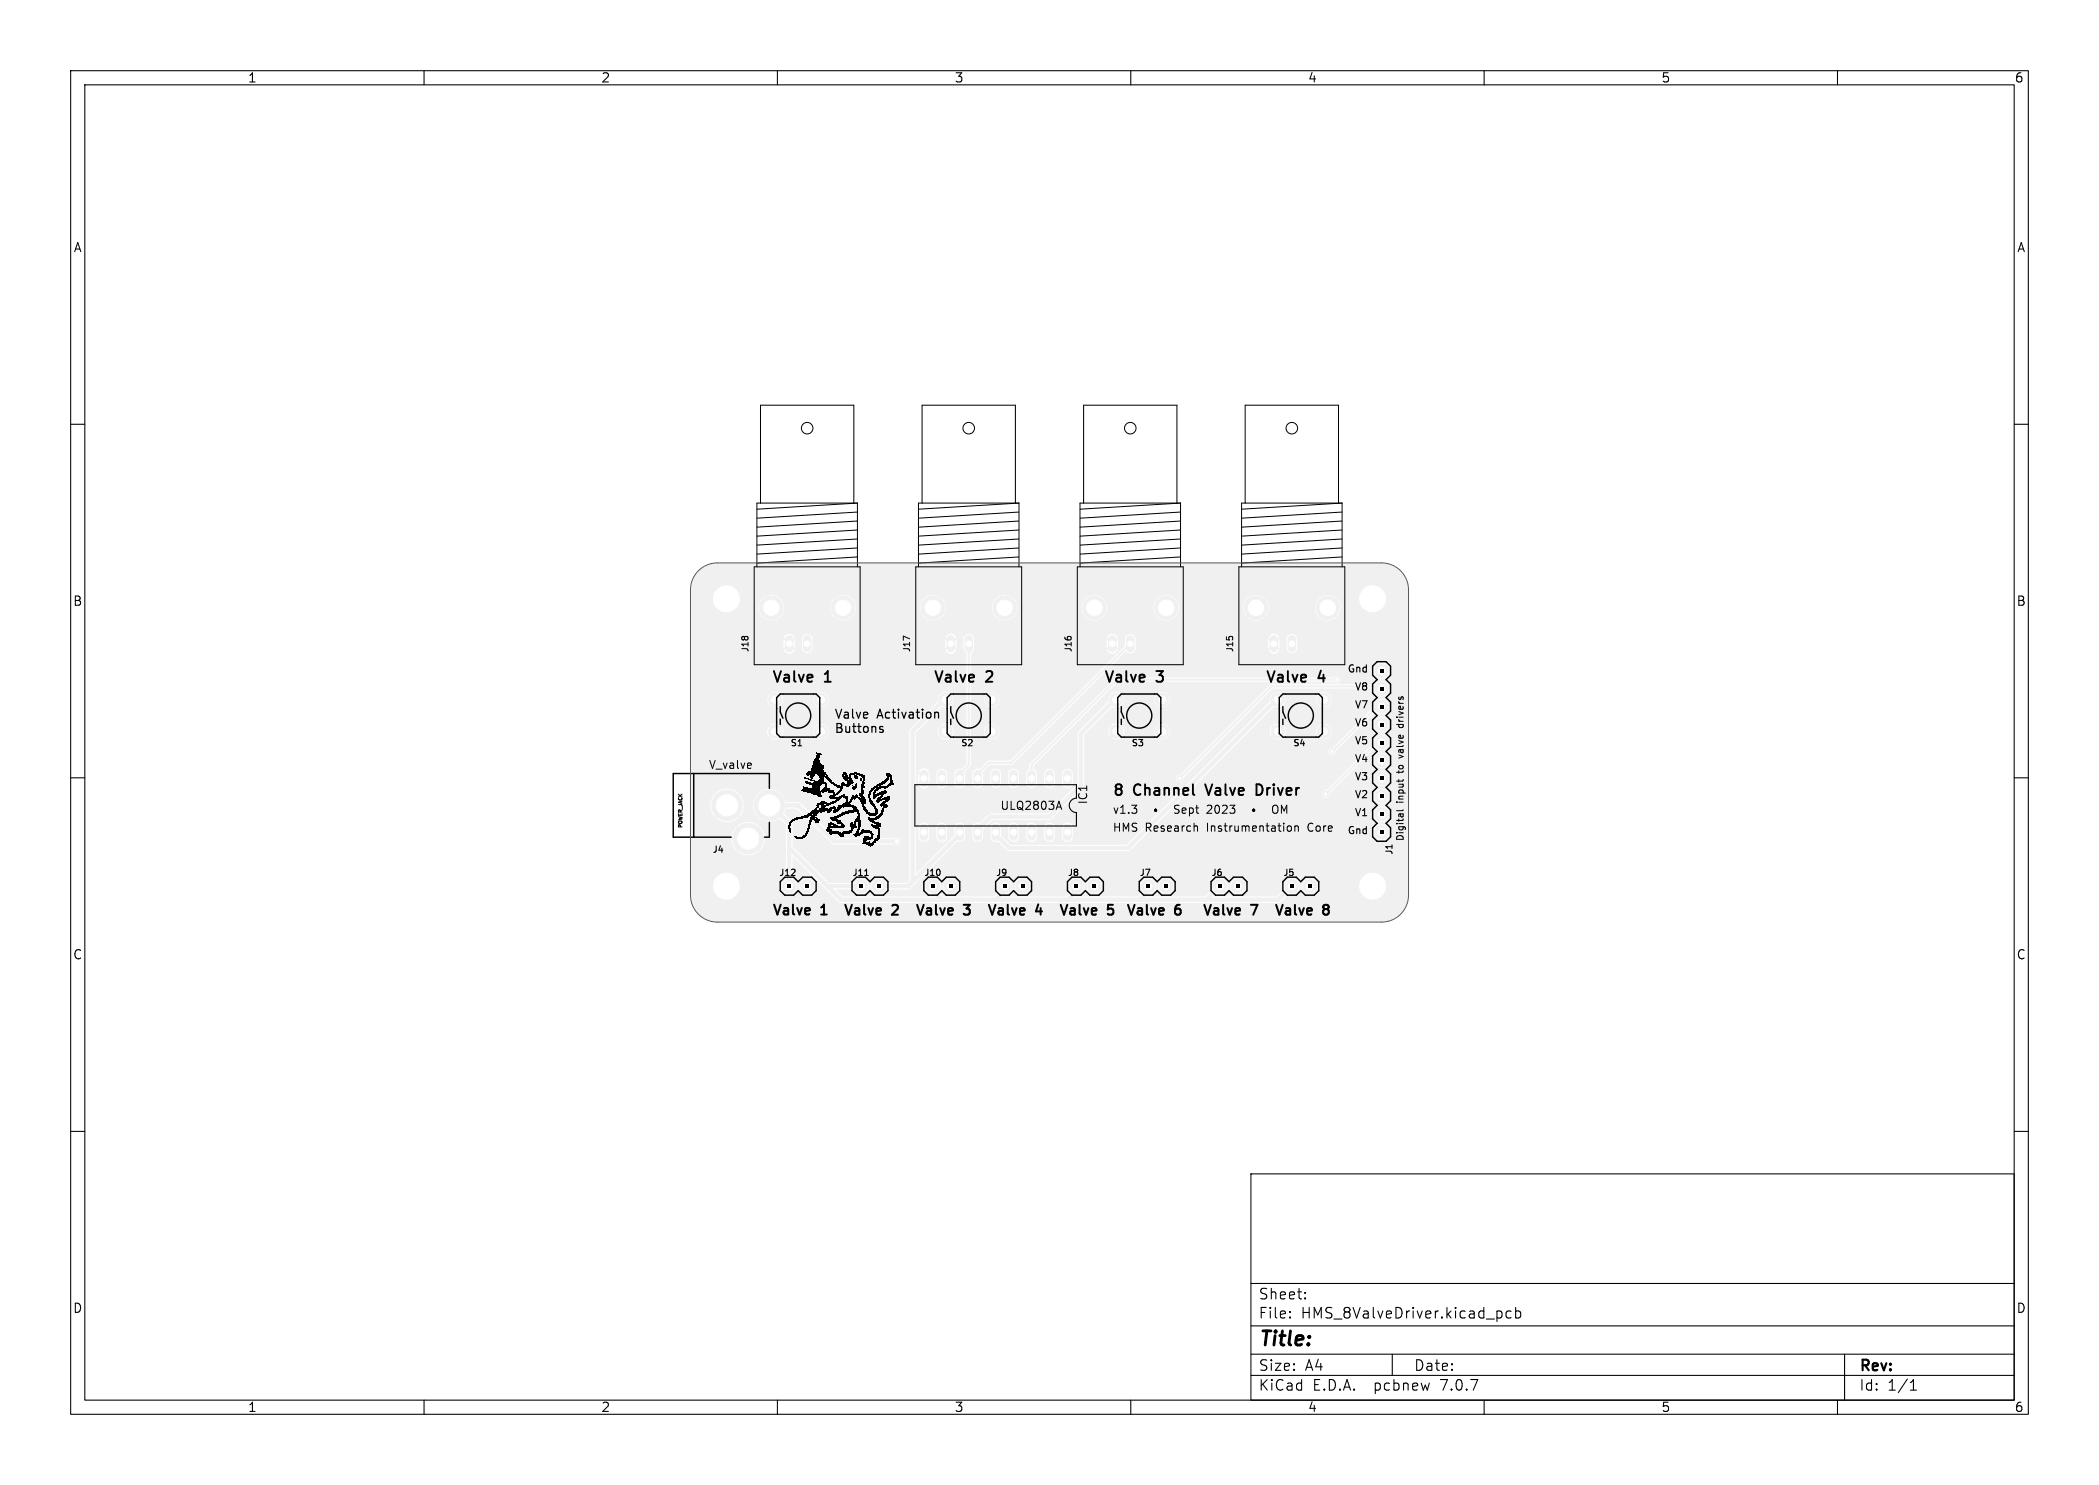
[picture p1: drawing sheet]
<svg xmlns="http://www.w3.org/2000/svg" width="297mm" height="210mm" viewBox="0 0 297 210" stroke-linecap="round" stroke-linejoin="round" font-family="sans-serif">
<defs><g id="words">
<text font-size="2.8" x="178" y="190.9">Title:</text>
<g font-size="2.1">
<text x="109" y="97.2">Valve</text>
<text x="116.6" y="97.2">1</text>
<text x="131.9" y="97.2">Valve</text>
<text x="139.4" y="97.2">2</text>
<text x="156" y="97.2">Valve</text>
<text x="163.6" y="97.2">3</text>
<text x="178.9" y="97.2">Valve</text>
<text x="186.4" y="97.2">4</text>
<text x="157.4" y="112.6">8</text>
<text x="160.5" y="112.6">Channel</text>
<text x="171.2" y="112.6">Valve</text>
<text x="178.7" y="112.6">Driver</text>
<text x="178" y="184">Sheet:</text>
<text x="178" y="186.7">File:</text>
<text x="184.1" y="186.7">HMS_8ValveDriver.kicad_pcb</text>
<text x="178" y="196.9">KiCad</text>
<text x="178" y="194.1">Size:</text>
<text x="184.7" y="194.1">A4</text>
<text x="185.7" y="196.9">E.D.A.</text>
<text x="194.6" y="196.9">pcbnew</text>
<text x="200" y="194.1">Date:</text>
<text x="204.1" y="196.9">7.0.7</text>
<text x="263" y="194.3">Rev:</text>
<text x="263" y="196.9">Id:</text>
<text x="267.1" y="196.9">1/1</text>
</g>
<g font-size="1.9">
<text x="109.2" y="129.5">Valve</text>
<text x="116.3" y="129.5">1</text>
<text x="119.3" y="129.5">Valve</text>
<text x="126.4" y="129.5">2</text>
<text x="129.5" y="129.5">Valve</text>
<text x="136.5" y="129.5">3</text>
<text x="139.6" y="129.5">Valve</text>
<text x="146.7" y="129.5">4</text>
<text x="149.8" y="129.5">Valve</text>
<text x="156.8" y="129.5">5</text>
<text x="159.3" y="129.5">Valve</text>
<text x="166.4" y="129.5">6</text>
<text x="170.1" y="129.5">Valve</text>
<text x="177.2" y="129.5">7</text>
<text x="180.3" y="129.5">Valve</text>
<text x="187.3" y="129.5">8</text>
</g>
<g font-size="1.8">
<text x="35" y="11.9">1</text>
<text x="85" y="11.9">2</text>
<text x="135" y="11.9">3</text>
<text x="185" y="11.9">4</text>
<text x="235" y="11.9">5</text>
<text x="285" y="11.9">6</text>
<text x="10.3" y="35.9">A</text>
<text x="285.4" y="35.9">A</text>
<text x="10.3" y="85.9">B</text>
<text x="285.3" y="85.9">B</text>
<text x="10.3" y="135.9">C</text>
<text x="285.3" y="135.9">C</text>
<text x="10.3" y="185.9">D</text>
<text x="285.3" y="185.9">D</text>
<text x="35" y="199.9">1</text>
<text x="85" y="199.9">2</text>
<text x="135" y="199.9">3</text>
<text x="185" y="199.9">4</text>
<text x="235" y="199.9">5</text>
<text x="285" y="199.9">6</text>
</g>
<g font-size="1.7">
<text x="118" y="101.7">Valve</text>
<text x="124.1" y="101.7">Activation</text>
<text x="118" y="103.7">Buttons</text>
</g>
<g font-size="1.6">
<text x="100.2" y="108.8">V_valve</text>
<text x="154.1" y="113.8" transform="rotate(-90 154.1 113.8)">IC1</text>
<text x="141.5" y="114.8">ULQ2803A</text>
<text x="157.4" y="115.2">v1.3</text>
<text x="157.4" y="117.7">HMS Research</text>
<text x="163" y="115.2">þÿ &quot; Sept</text>
<text x="170.8" y="117.7">Instrumentation</text>
<text x="171.3" y="115.2">2023</text>
<text x="177.7" y="115.2">þÿ &quot; OM</text>
<text x="185.2" y="117.7">Core</text>
</g>
<g font-size="1.4">
<text x="190.6" y="95.5">Gnd</text>
<text x="191.6" y="100.5">V7</text>
<text x="191.6" y="98">V8</text>
<text x="191.6" y="105.6">V5</text>
<text x="191.6" y="103.1">V6</text>
<text x="191.6" y="113.2">V2</text>
<text x="191.6" y="110.7">V3</text>
<text x="191.6" y="108.2">V4</text>
<text x="190.6" y="118.3">Gnd</text>
<text x="191.6" y="115.8">V1</text>
</g>
<g font-size="1.3">
<text x="198.7" y="107.2" transform="rotate(-90 198.7 107.2)">valve</text>
<text x="198.7" y="102.9" transform="rotate(-90 198.7 102.9)">drivers</text>
<text x="198.7" y="113.7" transform="rotate(-90 198.7 113.7)">input</text>
<text x="198.7" y="109.4" transform="rotate(-90 198.7 109.4)">to</text>
<text x="198.7" y="119" transform="rotate(-90 198.7 119)">Digital</text>
</g>
<g font-size="1.2">
<text x="106" y="92.3" transform="rotate(-90 106 92.3)">J18</text>
<text x="128.8" y="92.3" transform="rotate(-90 128.8 92.3)">J17</text>
<text x="151.7" y="92.3" transform="rotate(-90 151.7 92.3)">J16</text>
<text x="174.5" y="92.3" transform="rotate(-90 174.5 92.3)">J15</text>
<text x="111.8" y="105.6">S1</text>
<text x="135.9" y="105.6">S2</text>
<text x="160" y="105.6">S3</text>
<text x="182.9" y="105.6">S4</text>
<text x="100.8" y="120.7">J4</text>
<text x="110.2" y="123.9">J12</text>
<text x="120.6" y="123.9">J11</text>
<text x="130.7" y="123.9">J10</text>
<text x="140.9" y="123.9">J9</text>
<text x="151" y="123.9">J8</text>
<text x="161.2" y="123.9">J7</text>
<text x="171.4" y="123.9">J6</text>
<text x="181.5" y="123.9">J5</text>
<text x="197.1" y="120.9" transform="rotate(-90 197.1 120.9)">J1</text>
</g>
<text font-size=".7" x="96.8" y="117.2" transform="rotate(-90 96.8 117.2)">POWER_JACK</text>
</g></defs>
<g fill="#f0f0f0" stroke="#f0f0f0" stroke-width=".14">
<circle cx="182.8" cy="125.3" r=".94"/>
<circle cx="185.3" cy="125.3" r=".94"/>
<circle cx="195.5" cy="117.7" r=".94"/>
<circle cx="195.5" cy="115.2" r=".94"/>
<circle cx="195.5" cy="112.6" r=".94"/>
<circle cx="195.5" cy="110.1" r=".94"/>
<circle cx="195.5" cy="107.5" r=".94"/>
<circle cx="195.5" cy="105" r=".94"/>
<circle cx="195.5" cy="102.5" r=".94"/>
<circle cx="195.5" cy="99.9" r=".94"/>
<circle cx="195.5" cy="97.4" r=".94"/>
<circle cx="195.5" cy="94.8" r=".94"/>
<circle cx="109.1" cy="86" r="1.65"/>
<circle cx="119.3" cy="86" r="1.65"/>
<circle cx="154.9" cy="86" r="1.65"/>
<circle cx="165" cy="86" r="1.65"/>
<circle cx="132" cy="125.3" r=".94"/>
<circle cx="134.5" cy="125.3" r=".94"/>
<circle cx="132" cy="86" r="1.65"/>
<circle cx="142.2" cy="86" r="1.65"/>
<circle cx="157.9" cy="98.9" r=".94"/>
<circle cx="164.5" cy="98.9" r=".94"/>
<circle cx="157.9" cy="103.5" r=".94"/>
<circle cx="164.5" cy="103.5" r=".94"/>
<circle cx="152.3" cy="125.3" r=".94"/>
<circle cx="154.9" cy="125.3" r=".94"/>
<circle cx="172.6" cy="125.3" r=".94"/>
<circle cx="175.2" cy="125.3" r=".94"/>
<circle cx="177.7" cy="86" r="1.65"/>
<circle cx="187.9" cy="86" r="1.65"/>
<circle cx="162.5" cy="125.3" r=".94"/>
<circle cx="165" cy="125.3" r=".94"/>
<circle cx="180.8" cy="98.9" r=".94"/>
<circle cx="187.3" cy="98.9" r=".94"/>
<circle cx="180.8" cy="103.5" r=".94"/>
<circle cx="187.3" cy="103.5" r=".94"/>
<circle cx="133.8" cy="98.9" r=".94"/>
<circle cx="140.3" cy="98.9" r=".94"/>
<circle cx="133.8" cy="103.5" r=".94"/>
<circle cx="140.3" cy="103.5" r=".94"/>
<circle cx="111.7" cy="125.3" r=".94"/>
<circle cx="114.2" cy="125.3" r=".94"/>
<circle cx="102.9" cy="113.9" r="2.16"/>
<circle cx="105.9" cy="118.6" r="2.16"/>
<circle cx="108.9" cy="113.9" r="2.16"/>
<circle cx="142.2" cy="125.3" r=".94"/>
<circle cx="144.7" cy="125.3" r=".94"/>
<circle cx="109.7" cy="98.9" r=".94"/>
<circle cx="116.2" cy="98.9" r=".94"/>
<circle cx="109.7" cy="103.5" r=".94"/>
<circle cx="116.2" cy="103.5" r=".94"/>
<circle cx="121.8" cy="125.3" r=".94"/>
<circle cx="124.4" cy="125.3" r=".94"/>
<circle cx="126.9" cy="119" r=".46"/>
<circle cx="187.6" cy="112.3" r=".38"/>
<circle cx="189.1" cy="96.1" r=".38"/>
<circle cx="188.5" cy="106.3" r=".38"/>
<circle cx="166.9" cy="110.1" r=".38"/>
</g>
<g fill="none" stroke="#f0f0f0" stroke-width="1.2">
<path d="M111.7 90.4v1.2M114.2 90.4v1.2M134.5 90.4v1.2M137.1 90.4v1.2M157.4 90.4v1.2M159.9 90.4v1.2M180.3 90.4v1.2M182.8 90.4v1.2M130.7 109.5v1.2M130.7 117.1v1.2M133.3 109.5v1.2M133.3 117.1v1.2"/>
<path d="M135.8 109.5v1.2M135.8 117.1v1.2M138.3 109.5v1.2M138.3 117.1v1.2M140.9 109.5v1.2M140.9 117.1v1.2M143.4 109.5v1.2M143.4 117.1v1.2M146 109.5v1.2M146 117.1v1.2M148.5 109.5v1.2M148.5 117.1v1.2"/>
<path d="M151 109.5v1.2M151 117.1v1.2"/>
</g>
<g fill="none" stroke="#f0f0f0" stroke-width=".61">
<path d="M133.8 98.9l-.2 .1-4.5 4.4v21l.2 .1M157.9 98.9l-.2 .1-4.8 4.7v7.3l-4.4 4.5h-8.3l-1.9 1.9v.3M180.8 98.9l-.2 .1-21 20.9h-16.8l-1.9-1.9v-.3M108.9 113.9h4l5.1 5.1h8.9M109.1 113.9l2.6 2.5v8.9M111.7 119.9l7.3 7.3h61.9l1.9-1.9M135.8 117.7v.3l-7.3 7.3h-4.1M117.1 125.3h4.7M132 125.3v.7l1.3 1.2M142.2 125.3v.7l-1.3 1.2M152.3 125.3v.7l-1.3 1.2M162.5 125.3v.7l-1.3 1.2"/>
<path d="M172.6 125.3l-1.9 1.9"/>
</g>
<path d="M137.1 91v17.2l-1.3 1.2v.7M159.9 91l-16.8 16.9h-3.2l-1.6 1.5v.7M189.1 96.1h-31.1l-12 12.1v1.9M195.5 99.9h-.6l-6.4 6.4M195.5 97.4l-.3-.3h-15.3l-13 13M195.5 105h-.6l-7.3 7.3" fill="none" stroke="#f0f0f0" stroke-width=".3"/>
<path d="M98.8 80.7a3.8 3.8 0 0 1 2.7-1.1h94l.9 .1a3.8 3.8 0 0 1 2.9 3.7v43.2a3.8 3.8 0 0 1-3.8 3.8h-94a3.8 3.8 0 0 1-3.8-3.8v-1.2h3.2a1.91 1.91 0 0 0 2.8 1.6 1.91 1.91 0 0 0 .1-3.3 1.91 1.91 0 0 0-2.9 1.4v.3h-3.2v-6.8h5.8l.2 .9 .4 .7 .6-.6 .2 .1-.6 .6a2.35 2.35 0 0 0 3.2 0l-.6-.6 .1-.1 .6 .6a2.35 2.35 0 0 0 0-3.2l-.6 .6-.1-.1 .6-.6a2.35 2.35 0 0 0-3.2 0l.5 .6-.1 .1-.6-.6-.4 .7-.2 .9h-5.8v-4.7h2.8l.2 .9 .4 .7 .6-.6 .2 .1-.6 .6a2.35 2.35 0 0 0 3.2 0l-.6-.5 .1-.2 .6 .6 .4-.7 .2-.9h1.3a2.35 2.35 0 0 0 1.4 2.1 2.35 2.35 0 0 0 2.4-.3l.9 .9v7.7a1.1 1.1 0 0 0-.1 1.9 1.1 1.1 0 0 0 1.7-.9h.3v.2a1.1 1.1 0 0 0 1.8 .7 1.1 1.1 0 0 0-.2-1.9 1.1 1.1 0 0 0-1.6 1h-.3l-.1-.2a1.18 1.18 0 0 0-.6-.8l.1-3.2 6.5 6.5 .2 .1h62l.3-.1 1.2-1.2a1.13 1.13 0 0 0 1.5-1.1h.3l.1 .2a1.1 1.1 0 0 0 1.1 .9 1.1 1.1 0 0 0 1-1h5.9v.3a1.91 1.91 0 0 0 3.1 1.1 1.91 1.91 0 0 0-.4-3.2 1.91 1.91 0 0 0-2.7 1.8l-5.9-.1a1.1 1.1 0 0 0-1.1-1.1 1.1 1.1 0 0 0-1.1 1.1h-.3v-.2a1.11 1.11 0 0 0-1.4-.8 1.11 1.11 0 0 0-.8 1.4l-1 1.1h-8.8l.3-.4a1.13 1.13 0 0 0 1.5-1.1h.4v.2a1.1 1.1 0 0 0 1.7 .7 1.1 1.1 0 0 0-.1-1.9 1.1 1.1 0 0 0-1.6 1h-.4v-.2a1.11 1.11 0 0 0-1.4-.8 1.11 1.11 0 0 0-.7 1.4l-1.1 1.1h-8.1l.3-.4a1.1 1.1 0 0 0 .9-1.1h.3v.2a1.1 1.1 0 0 0 1.8 .7 1.1 1.1 0 0 0-.2-1.9 1.1 1.1 0 0 0-1.6 1h-.3l-.1-.2a1.11 1.11 0 0 0-1.6-.7 1.11 1.11 0 0 0-.2 1.7l-.7 .7h-8.8l.3-.4a1.1 1.1 0 0 0 .9-1.1h.4v.2a1.1 1.1 0 0 0 1.7 .7 1.1 1.1 0 0 0-.2-1.9 1.1 1.1 0 0 0-1.5 1h-.4v-.2a1.11 1.11 0 0 0-1.6-.7 1.11 1.11 0 0 0-.3 1.7l-.7 .7h-8.8l.4-.4a1.1 1.1 0 0 0 .8-1.1h.4v.2a1.1 1.1 0 0 0 1.8 .7 1.1 1.1 0 0 0-.2-1.9 1.1 1.1 0 0 0-1.6 1h-.4v-.2a1.11 1.11 0 0 0-1.6-.7 1.11 1.11 0 0 0-.3 1.7l-.6 .7h-7.2l-.7-.7 .2-.4 .1-.4h.3l.1 .2a1.1 1.1 0 0 0 1.7 .7 1.1 1.1 0 0 0-.2-1.9 1.1 1.1 0 0 0-1.6 1h-.3v-.2a1.1 1.1 0 0 0-1.9-.6 1.1 1.1 0 0 0 .6 1.9l.3 .4h-12.9l-1-1h2.6a1.1 1.1 0 0 0 1.3 .6 1.1 1.1 0 0 0 .8-1.1h.4v.2a1.11 1.11 0 0 0 .9 .9 1.11 1.11 0 0 0 1.2-.6h3.1l.3-.1 6.7-6.7a.76 .76 0 0 0 1.1-.6h1v.1a.77 .77 0 0 0 .8 .6 .77 .77 0 0 0 .7-.7h1v.1a.8 .8 0 0 0 1.1 .5l1.3 1.3 .2 .1h16.9l.3-.1 2.6-2.6h31.8l.3 .7 .4-.4 .2 .1-.4 .5a1.13 1.13 0 0 0 1.4 0l-.4-.5 .1-.1 .5 .4a1.13 1.13 0 0 0 0-1.4l-.5 .4-.1-.1 .4-.5a1.13 1.13 0 0 0-1.4 0l.4 .5-.2 .1-.4-.4-.3 .7h-31.8l2.5-2.5h29.4v.2a1.1 1.1 0 0 0 1.8 .6 1.1 1.1 0 0 0-.2-1.8 1.1 1.1 0 0 0-1.6 1h-29.4l2.9-2.9h19.1v.1a.53 .53 0 0 0 .5 .4 .53 .53 0 0 0 .5-.2h6.4v.2a1.1 1.1 0 0 0 1.8 .7 1.1 1.1 0 0 0-.2-1.9 1.1 1.1 0 0 0-1.6 1h-6.4l.1-.4 2.1-2.1h4.2v.2a1.1 1.1 0 0 0 1.8 .7 1.1 1.1 0 0 0-.2-1.9 1.1 1.1 0 0 0-1.6 1h-4.2l2.5-2.6h1.7v.2a1.1 1.1 0 0 0 1.8 .7 1.1 1.1 0 0 0-.2-1.8 1.1 1.1 0 0 0-1.6 .9h-1.7l1.9-1.8a1.11 1.11 0 0 0 1.8 0 1.11 1.11 0 0 0-.6-1.7 1.11 1.11 0 0 0-1.4 1l-6.8 6.8a.53 .53 0 0 0-.6 .5h-19.1l6-6h14.1v.1a.54 .54 0 0 0 .6 .4 .54 .54 0 0 0 .4-.6l3.7-3.7h1.7a1.1 1.1 0 0 0 1.6 .9 1.1 1.1 0 0 0 .2-1.8 1.1 1.1 0 0 0-1.8 .7v.2h-1.7l1.9-1.9a1.1 1.1 0 0 0 1.8-.1 1.1 1.1 0 0 0-.6-1.6 1.1 1.1 0 0 0-1.4 1.1l-5.8 5.7a.53 .53 0 0 0-.6 .6h-14.1l2.8-2.8h3l.2 .7 .5-.4 .1 .1-.4 .5a1.14 1.14 0 0 0 1.4-.1l-.4-.4 .2-.1 .4 .4 .3-.7h4.2v.2a1.1 1.1 0 0 0 1.8 .6 1.1 1.1 0 0 0-.2-1.8 1.1 1.1 0 0 0-1.6 1h-4.2l-.3-.8-.4 .4-.2-.1 .4-.5a1.14 1.14 0 0 0-1.4 .1l.4 .5h-.1l-.5-.4-.2 .8h-3l3.6-3.6a1.1 1.1 0 0 0 1.6-1h4.3v.2a1.1 1.1 0 0 0 1.8 .7 1.1 1.1 0 0 0-.2-1.8 1.1 1.1 0 0 0-1.6 .9h-4.3v-.2a1.1 1.1 0 0 0-1.3-.8 1.1 1.1 0 0 0-.9 1.2l-20.3 20.4h-16.4l-1.1-1.1h.8v.1a.77 .77 0 0 0 .8 .6 .77 .77 0 0 0 .7-.7h1v.1a.77 .77 0 0 0 .8 .6 .77 .77 0 0 0 .7-.7h1l.1 .1a.77 .77 0 0 0 .8 .6 .77 .77 0 0 0 .7-.7h1v.1a.77 .77 0 0 0 .8 .6 .77 .77 0 0 0 .7-.7v-1.5a.77 .77 0 0 0-.8-.6 .77 .77 0 0 0-.7 .7v1.4h-1l-.1-1.5a.77 .77 0 0 0-.7-.6 .77 .77 0 0 0-.8 .7v1.4h-1v-1.5a.77 .77 0 0 0-.8-.6 .77 .77 0 0 0-.7 .7v1.4h-1v-1.5a.77 .77 0 0 0-.8-.6 .77 .77 0 0 0-.7 .7v1.4h-.8l-.3-.3v-1.2a.77 .77 0 0 0-.8-.6 .77 .77 0 0 0-.7 .7v1.4h-1v-1.1l1.4-1.4h8h.3l4.5-4.5 .1-.3v-1h13v.1a.54 .54 0 0 0 .6 .4 .54 .54 0 0 0 .5-.6l12.5-12.6h14.4a1.1 1.1 0 0 0 1.4 1 1.1 1.1 0 0 0 .6-1.7 1.1 1.1 0 0 0-1.8 .1h-14.8l-12.8 12.8a.53 .53 0 0 0-.6 .5h-13v-6.2l.5-.4h2.9l.3 .7 .4-.4 .1 .1-.3 .5a1.14 1.14 0 0 0 1.4-.1l-.4-.4 .1-.1 .4 .4 .3-.7h4.3v.2a1.1 1.1 0 0 0 1.7 .6 1.1 1.1 0 0 0-.2-1.8 1.1 1.1 0 0 0-1.5 1h-4.3l-.3-.8-.4 .4-.1-.1 .3-.5a1.14 1.14 0 0 0-1.4 .1l.4 .5h-.1l-.4-.4-.3 .8h-2.9l3.6-3.6a1.1 1.1 0 0 0 1.5-1h4.4v.2a1.1 1.1 0 0 0 1.7 .7 1.1 1.1 0 0 0-.2-1.8 1.1 1.1 0 0 0-1.5 .9h-4.4v-.2a1.1 1.1 0 0 0-1.3-.8 1.1 1.1 0 0 0-.8 1.2l-4.4 4.4v7.3l-4.2 4.2h-8.1l-.2 .1-1.4 1.3a.77 .77 0 0 0-1 .6v1.4h-1l-.1-1.5a.77 .77 0 0 0-.7-.6 .77 .77 0 0 0-.8 .7v1.1l-5.4 5.4v-5.1h.4a.76 .76 0 0 0 .7 .7 .76 .76 0 0 0 .8-.7h1v.1a.77 .77 0 0 0 .8 .6 .77 .77 0 0 0 .7-.7v-1.5a.77 .77 0 0 0-.8-.6 .77 .77 0 0 0-.7 .7v1.4h-1v-1.5a.77 .77 0 0 0-.8-.6 .77 .77 0 0 0-.7 .7v1.4h-.4v-7.7l.3 .1 .5-.5 .1 .2-.5 .5a.81 .81 0 0 0 .7 .5 .81 .81 0 0 0 .8-.5l-.5-.5 .1-.2 .4 .5 1-.1a.76 .76 0 0 0 .8 .8 .76 .76 0 0 0 .7-.8h1l.1 .2a.77 .77 0 0 0 .8 .6 .77 .77 0 0 0 .7-.8h1v.2a.77 .77 0 0 0 .8 .6 .77 .77 0 0 0 .7-.8h1v.2a.77 .77 0 0 0 .8 .6 .77 .77 0 0 0 .7-.8h1.1v.2a.77 .77 0 0 0 .8 .6 .77 .77 0 0 0 .7-.8h1v.2a.77 .77 0 0 0 .8 .6 .77 .77 0 0 0 .7-.8h1l.1 .2a.77 .77 0 0 0 .8 .6 .77 .77 0 0 0 .7-.8h1v.2a.77 .77 0 0 0 .8 .6 .77 .77 0 0 0 .7-.7v-1.5a.77 .77 0 0 0-.8-.6 .77 .77 0 0 0-.7 .7v1.3h-1l-.1-1.4a.77 .77 0 0 0-.7-.6 .77 .77 0 0 0-.8 .7v1.3h-1v-1.4l-.2-.3-.2-.2v-.5l11.9-11.9h30.5a.54 .54 0 0 0 .8 .1 .54 .54 0 0 0 0-.8 .54 .54 0 0 0-.8 .1h-30.7l-12.3 12.2v.8l-.4 .3-.1 .3v1.3h-1v-1.4a.77 .77 0 0 0-.8-.6 .77 .77 0 0 0-.7 .7v1.3h-1.1v-1.4a.77 .77 0 0 0-.8-.6 .77 .77 0 0 0-.7 .7v1.3h-1v-1.5l.9-1h3.1l.2-.1 13.3-13.3h37.7l.3 .8 .4-.4 .2 .1-.4 .5a1.14 1.14 0 0 0 1.4-.1l-.4-.5h.1l.5 .4a1.13 1.13 0 0 0 0-1.5l-.5 .4-.1-.1 .4-.4a1.13 1.13 0 0 0-1.4 0l.4 .4-.2 .1-.4-.4-.3 .7h-37.7l2.7-2.7a.8 .8 0 0 0 .8 .3 .8 .8 0 0 0 .6-.7h18.7l.5-.4 .1 .1-.5 .6a.81 .81 0 0 0 .8 .4 .81 .81 0 0 0 .7-.5l-.5-.5 .1-.1 .5 .4h.9a.76 .76 0 0 0 .8 .7 .76 .76 0 0 0 .7-.7v-1.4a.76 .76 0 0 0-.8-.6 .76 .76 0 0 0-.7 .6v1.4h-.9v-1.3l-.5 .4-.1-.1 .5-.6a.81 .81 0 0 0-.8-.5 .81 .81 0 0 0-.7 .5l.5 .6-.1 .1-.5-.4v1.3h-18.7v-1.4a.76 .76 0 0 0-.8-.6 .76 .76 0 0 0-.7 .6v1.1l-16.2 16.1-3.1 .1-1.3 1.1a.8 .8 0 0 0-1 .7v1.3h-1l-.1-1.5 .9-1v-4.7h1.8v.1a1.09 1.09 0 0 0 1.8 .7 1.09 1.09 0 0 0-.2-1.9 1.09 1.09 0 0 0-1.6 1.1h-1.8v-4.6h1.8v.2a1.1 1.1 0 0 0 1.8 .7 1.1 1.1 0 0 0-.2-1.8 1.1 1.1 0 0 0-1.6 .9h-1.8v-6.5l.3-.3 .1-.4h18.8l.5-.4 .1 .1-.5 .6a.81 .81 0 0 0 .7 .4 .81 .81 0 0 0 .7-.5l-.5-.5 .2-.1 .4 .4v-1.3l-.4 .4-.2-.1 .5-.6a.81 .81 0 0 0-.7-.5 .81 .81 0 0 0-.8 .5l.6 .6-.2 .1-.4-.4v1.3h-18.8v-1.4a.76 .76 0 0 0-.8-.6 .76 .76 0 0 0-.7 .6v1.5l.2 .3 .3 .3v15.6l-.7 .8a.76 .76 0 0 0-1.1 .6v1.3h-1v-1.4a.77 .77 0 0 0-.8-.6 .77 .77 0 0 0-.7 .7v1.3h-1v-1.3l-.4 .4-.1-.1 .5-.5a.81 .81 0 0 0-.8-.5 .81 .81 0 0 0-.7 .5l.5 .5-.2 .1-.4-.4v1.3h-.3v-7.1l.1-.1h3l.2 .7 .5-.4 .1 .1-.4 .4a1.13 1.13 0 0 0 1.5 0l-.5-.4 .2-.1 .4 .4a1.13 1.13 0 0 0 0-1.5l-.4 .4h-.2l.5-.5a1.13 1.13 0 0 0-1.5 0l.4 .5h-.1l-.5-.4-.2 .8h-3l3.6-3.6a1.1 1.1 0 0 0 1.6-.6 1.1 1.1 0 0 0-1-1.4 1.1 1.1 0 0 0-1.2 1.2l-3.9 4-.1 .2v21.2l-.4 .4h-2.9a1.11 1.11 0 0 0-1.3-.6 1.11 1.11 0 0 0-.8 1h-.4v-.2a1.11 1.11 0 0 0-.9-.9 1.11 1.11 0 0 0-1.2 .7h-3.6l-5.1-5.2v-3.4l-1.2-1.3 .2-.6h1.7l5 5h8.7a.61 .61 0 0 0 .9 0 .61 .61 0 0 0-.1-.9 .61 .61 0 0 0-.8 0h-8.3l-4.9-4.9-.3-.2h-1.8a2.33 2.33 0 0 0-2.6-1.8 2.33 2.33 0 0 0-2.1 2.3h-1.3l-.2-.9-.4-.7-.6 .6-.1-.2 .6-.5-.2-.2a2.36 2.36 0 0 0-3 .2l.5 .6-.1 .1-.6-.6-.4 .7-.2 .9h-2.8v-10.4h10.8l.3 .7 .4-.4 .2 .1-.4 .4a1.13 1.13 0 0 0 1.4 0l-.4-.4 .1-.1 .5 .4 .2-.7h4.3v.1a1.09 1.09 0 0 0 1.7 .7 1.09 1.09 0 0 0-.1-1.9 1.09 1.09 0 0 0-1.6 1.1h-4.3l-.2-.8-.5 .4-.1-.1 .4-.5a1.14 1.14 0 0 0-1.4 .1l.4 .5h-.2l-.4-.4-.3 .8h-10.8v-4.6h10.9v.2a1.1 1.1 0 0 0 1.2 .9 1.1 1.1 0 0 0 1-1.1h4.3v.2a1.1 1.1 0 0 0 1.8 .7 1.1 1.1 0 0 0-.2-1.8 1.1 1.1 0 0 0-1.6 .9h-4.3v-.2a1.1 1.1 0 0 0-1.2-.9 1.1 1.1 0 0 0-1 1.1h-10.9v-7.2h13.2l.4-.4 .1 .1-.5 .6a.81 .81 0 0 0 .8 .4 .81 .81 0 0 0 .7-.5l-.5-.5 .1-.1 .5 .4h1a.76 .76 0 0 0 .7 .7 .76 .76 0 0 0 .8-.7h18.7l.5-.4 .1 .1-.5 .6a.81 .81 0 0 0 .8 .4 .81 .81 0 0 0 .7-.5l-.5-.5 .1-.1 .4 .4v-1.3l-.4 .4-.1-.1 .5-.6a.81 .81 0 0 0-.8-.5 .81 .81 0 0 0-.7 .5l.5 .6-.1 .1-.5-.4v1.3h-18.7v-1.4a.76 .76 0 0 0-.8-.6 .76 .76 0 0 0-.7 .6v1.4h-1v-1.3l-.4 .4-.2-.1 .5-.6a.81 .81 0 0 0-.8-.5 .81 .81 0 0 0-.7 .5l.5 .6-.1 .1-.4-.4v1.3h-13.2v-6.9h3.2a1.9 1.9 0 0 0 1.2 1.7 1.9 1.9 0 0 0 2.1-.5h3.1v.2a1.81 1.81 0 0 0 2 1.6 1.81 1.81 0 0 0 1.6-1.8h6.6v.2a1.81 1.81 0 0 0 1.9 1.6 1.81 1.81 0 0 0 1.7-1.8h9.1v.2a1.81 1.81 0 0 0 1.9 1.6 1.81 1.81 0 0 0 1.7-1.8h6.5l.1 .2a1.81 1.81 0 0 0 1.9 1.6 1.81 1.81 0 0 0 1.7-1.8h9l.1 .2a1.81 1.81 0 0 0 1.9 1.6 1.81 1.81 0 0 0 1.7-1.8h6.5v.2a1.81 1.81 0 0 0 1.9 1.6 1.81 1.81 0 0 0 1.7-1.8h9.1v.2a1.81 1.81 0 0 0 1.9 1.6 1.81 1.81 0 0 0 1.7-1.8h6.6v.2a1.81 1.81 0 0 0 2.5 1.4 1.81 1.81 0 0 0 .6-2.8h3.1v.2a1.91 1.91 0 0 0 3.1 1.2 1.91 1.91 0 0 0-.4-3.2 1.91 1.91 0 0 0-2.7 1.8l-3.1-.1a1.81 1.81 0 0 0-2-.4 1.81 1.81 0 0 0-1.1 1.7h-6.6v-.3a1.81 1.81 0 0 0-1.9-1.5 1.81 1.81 0 0 0-1.7 1.8h-9.1v-.3a1.81 1.81 0 0 0-1.9-1.5 1.81 1.81 0 0 0-1.7 1.8h-6.5l-.1-.3a1.81 1.81 0 0 0-1.9-1.5 1.81 1.81 0 0 0-1.7 1.8h-9l-.1-.3a1.81 1.81 0 0 0-1.9-1.5 1.81 1.81 0 0 0-1.7 1.8h-6.5v-.3a1.81 1.81 0 0 0-1.9-1.5 1.81 1.81 0 0 0-1.7 1.8h-9.1v-.3a1.81 1.81 0 0 0-1.9-1.5 1.81 1.81 0 0 0-1.7 1.8h-6.6v-.3a1.81 1.81 0 0 0-1.9-1.5 1.81 1.81 0 0 0-1.7 1.8l-3.1-.1a1.91 1.91 0 0 0-.8-3 1.91 1.91 0 0 0-2.5 1.9h-3.2v-1.4a3.8 3.8 0 0 1 1.1-2.7z" fill="#f0f0f0"/>
<g fill="#fff" stroke="#fff" stroke-width=".14">
<circle cx="126.9" cy="119" r=".25"/>
<circle cx="187.6" cy="112.3" r=".18"/>
<circle cx="189.1" cy="96.1" r=".18"/>
<circle cx="188.5" cy="106.3" r=".18"/>
<circle cx="166.9" cy="110.1" r=".18"/>
<circle cx="182.8" cy="125.3" r=".51"/>
<circle cx="185.3" cy="125.3" r=".51"/>
<circle cx="195.5" cy="117.7" r=".51"/>
<circle cx="195.5" cy="115.2" r=".51"/>
<circle cx="195.5" cy="112.6" r=".51"/>
<circle cx="195.5" cy="110.1" r=".51"/>
<circle cx="195.5" cy="107.5" r=".51"/>
<circle cx="195.5" cy="105" r=".51"/>
<circle cx="195.5" cy="102.5" r=".51"/>
<circle cx="195.5" cy="99.9" r=".51"/>
<circle cx="195.5" cy="97.4" r=".51"/>
<circle cx="195.5" cy="94.8" r=".51"/>
<circle cx="102.8" cy="125.3" r="1.65"/>
<circle cx="109.1" cy="86" r="1.1"/>
<circle cx="119.3" cy="86" r="1.1"/>
<circle cx="111.7" cy="91" r=".4"/>
<circle cx="114.2" cy="91" r=".4"/>
<circle cx="154.9" cy="86" r="1.1"/>
<circle cx="165" cy="86" r="1.1"/>
<circle cx="157.4" cy="91" r=".4"/>
<circle cx="159.9" cy="91" r=".4"/>
<circle cx="132" cy="125.3" r=".51"/>
<circle cx="134.5" cy="125.3" r=".51"/>
<circle cx="102.8" cy="84.7" r="1.65"/>
<circle cx="132" cy="86" r="1.1"/>
<circle cx="142.2" cy="86" r="1.1"/>
<circle cx="134.5" cy="91" r=".4"/>
<circle cx="137.1" cy="91" r=".4"/>
<circle cx="157.9" cy="98.9" r=".51"/>
<circle cx="164.5" cy="98.9" r=".51"/>
<circle cx="157.9" cy="103.5" r=".51"/>
<circle cx="164.5" cy="103.5" r=".51"/>
<circle cx="152.3" cy="125.3" r=".51"/>
<circle cx="154.9" cy="125.3" r=".51"/>
<circle cx="172.6" cy="125.3" r=".51"/>
<circle cx="175.2" cy="125.3" r=".51"/>
<circle cx="177.7" cy="86" r="1.1"/>
<circle cx="187.9" cy="86" r="1.1"/>
<circle cx="180.3" cy="91" r=".4"/>
<circle cx="182.8" cy="91" r=".4"/>
<circle cx="194.2" cy="84.7" r="1.65"/>
<circle cx="162.5" cy="125.3" r=".51"/>
<circle cx="165" cy="125.3" r=".51"/>
<circle cx="151" cy="110.1" r=".41"/>
<circle cx="148.5" cy="110.1" r=".41"/>
<circle cx="146" cy="110.1" r=".41"/>
<circle cx="143.4" cy="110.1" r=".41"/>
<circle cx="140.9" cy="110.1" r=".41"/>
<circle cx="138.3" cy="110.1" r=".41"/>
<circle cx="135.8" cy="110.1" r=".41"/>
<circle cx="133.3" cy="110.1" r=".41"/>
<circle cx="130.7" cy="110.1" r=".41"/>
<circle cx="130.7" cy="117.7" r=".41"/>
<circle cx="133.3" cy="117.7" r=".41"/>
<circle cx="135.8" cy="117.7" r=".41"/>
<circle cx="138.3" cy="117.7" r=".41"/>
<circle cx="140.9" cy="117.7" r=".41"/>
<circle cx="143.4" cy="117.7" r=".41"/>
<circle cx="146" cy="117.7" r=".41"/>
<circle cx="148.5" cy="117.7" r=".41"/>
<circle cx="151" cy="117.7" r=".41"/>
<circle cx="180.8" cy="98.9" r=".51"/>
<circle cx="187.3" cy="98.9" r=".51"/>
<circle cx="180.8" cy="103.5" r=".51"/>
<circle cx="187.3" cy="103.5" r=".51"/>
<circle cx="133.8" cy="98.9" r=".51"/>
<circle cx="140.3" cy="98.9" r=".51"/>
<circle cx="133.8" cy="103.5" r=".51"/>
<circle cx="140.3" cy="103.5" r=".51"/>
<circle cx="111.7" cy="125.3" r=".51"/>
<circle cx="114.2" cy="125.3" r=".51"/>
<circle cx="194.2" cy="125.3" r="1.65"/>
<circle cx="102.9" cy="113.9" r="1.5"/>
<circle cx="105.9" cy="118.6" r="1.5"/>
<circle cx="108.9" cy="113.9" r="1.5"/>
<circle cx="142.2" cy="125.3" r=".51"/>
<circle cx="144.7" cy="125.3" r=".51"/>
<circle cx="109.7" cy="98.9" r=".51"/>
<circle cx="116.2" cy="98.9" r=".51"/>
<circle cx="109.7" cy="103.5" r=".51"/>
<circle cx="116.2" cy="103.5" r=".51"/>
<circle cx="121.8" cy="125.3" r=".51"/>
<circle cx="124.4" cy="125.3" r=".51"/>
</g>
<g fill="none" stroke="#000" stroke-width=".27">
<path d="M109.5 94.9l.5 1.5 .5-1.5M112.4 94.9v1.3M114.9 95.5l.1 .3-.8 .1M117 95.1l.1-.2v1.5M132.4 94.9l.5 1.5 .5-1.5M135.2 94.9v1.3M137.8 95.5v.3l-.7 .1M139.6 95l.2-.1 .5 .1M156.5 94.9l.5 1.5 .5-1.5M159.4 94.9v1.3M161.9 95.5l.1 .3-.8 .1M163.6 94.9h.9l-.5 .6"/>
<path d="M179.3 94.9l.6 1.5 .5-1.5M182.2 94.9v1.3M184.7 95.5l.1 .3-.7 .1M186.9 94.8l-.4 1.1M168.9 112.4h.1M178.4 111l-.6-.1v1.5h.6"/>
</g>
<g fill="none" stroke="#000" stroke-width=".14">
<path d="M107.6 71.1v-13.8h13.2v13.8M121.3 71.1l-14.2 .9M121.3 72.4l-14.2 .9M121.3 73.7l-14.2 .8M121.3 75l-14.2 .8M121.3 76.2l-14.2 .9M121.3 77.5l-14.2 .9M121.3 78.8l-14.2 .8M130.5 71.1v-13.8h13.2v13.8M144.2 71.1l-14.2 .9M144.2 72.4l-14.2 .9M144.2 73.7l-14.2 .8"/>
<path d="M144.2 75l-14.2 .8M144.2 76.2l-14.2 .9M144.2 77.5l-14.2 .9M144.2 78.8l-14.2 .8M153.3 71.1v-13.8h13.2v13.8M167 71.1l-14.2 .9M167 72.4l-14.2 .9M167 73.7l-14.2 .8M167 75l-14.2 .8M167 76.2l-14.2 .9M167 77.5l-14.2 .9M167 78.8l-14.2 .8"/>
<path d="M176.2 71.1v-13.8h13.2v13.8M189.9 71.1l-14.2 .9M189.9 72.4l-14.2 .9M189.9 73.7l-14.2 .8M189.9 75l-14.2 .8M189.9 76.2l-14.2 .9M189.9 77.5l-14.2 .9M189.9 78.8l-14.2 .8M189.9 71.1h-14.2v9.1M189.9 71.1v9.1M106.7 80.2h15v13.8h-15zM107.1 80.2v-9.1h14.2v9.1"/>
<path d="M129.6 80.2h15v13.8h-15zM130 80.2v-9.1h14.2v9.1M152.4 80.2h15v13.8h-15zM152.8 80.2v-9.1h14.2v9.1M175.3 80.2h15v13.8h-15zM198 98.6l-.1 .1M198.2 98.7l.2-.2 .1 .2M96 115.1v.2h.5M96 115.5l.5 .1M96 113.8h.4M96 112.6h.5M96 112.3l.3 .3"/>
<path d="M96 116.7v.2h.5M96 112.8v.2M96 114.6v.2h.5M96 116.2v.2M96.5 115.8l-.5 .1M96.5 113.3l-.5 .1 .5 .2M113.4 111.8h2.5M113.4 111.8h2.6M113.5 111.8h2.4M113.5 111.7h2.4M113.6 111.7h2.3M113.6 111.9h2.4"/>
<path d="M113.9 111.9h2.1M114.3 110.8h2.7M114.3 109.3h2.5M114.3 109.2h2.5M114.4 110.8h2.6M117.1 117h2.1M117.2 116.9h2.2M117.2 116.9h2.3M118.7 114h2.2M119.4 117h-2.3M149.6 114.1h.5M149.8 113.3l.4 1.2"/>
<path d="M169.1 116.8h.2l.1 .2v.6M182.2 116.9l.3-.1 .2 .2v.3l-.1 .2-.3 .1-.1-.2M183.2 116.9l.2-.1h.3v.8M183.2 116.8v.8M197.9 110.2v.4M198.5 114.5l-.1 .1h-.8M198.5 110.2v.2"/>
<circle cx="114.2" cy="60.6" r=".82"/>
<circle cx="137.1" cy="60.6" r=".82"/>
<circle cx="159.9" cy="60.6" r=".82"/>
<circle cx="182.8" cy="60.6" r=".82"/>
</g>
<path d="M124.5 103l.5 .3-.2 .3-.3-.1M124.9 102.8l-.3-.1-.1 .2M132.3 100.7v.9M132.3 100.8l.1-.1 .3 .1 .1 .8" fill="none" stroke="#000" stroke-width=".17"/>
<g fill="none" stroke="#000" stroke-width=".15">
<path d="M10 10h277v190h-277zM12 12h273v186h-273zM60 10v2M110 10v2M160 10v2M210 10v2M260 10v2M10 60h2M285 60h2M10 110h2M129.5 111h22.8v1.9a1.02 1.02 0 0 0-1 1 1.02 1.02 0 0 0 1 1v1.9h-22.8zM285 110h2"/>
<path d="M122.4 123.8h.5M10 160h2M285 160h2M177 166h108v32h-108zM60 198v2M110 198v2M160 198v2M177 194.5h108M177 191.5h108M177 187.5h108M177 181.5h108M182.5 186.3h.1l-.1 .1"/>
<path d="M182.5 186.3v.1M182.5 185.5v.1M182.5 185.5h.1l-.1 .1M184.7 183.6v.1M184.7 183.6h-.1l.1 .1M184.7 182.8v.1M184.7 182.8h-.1l.1 .1M197 191.5v3M210 198v2M212.5 185.5v.2v.6M213.8 185.5l-.4-.1-.3 .3v.4l.1 .2 .2 .1 .4-.1M214.5 185.5l.4-.1 .3 .3v.4l-.2 .2-.1 .1-.4-.1"/>
<path d="M214.5 184.9v1.5M260 198v2M261 191.5v6.5M270.3 196.6h.9M270.3 195.5l.4-.4v1.5"/>
</g>
<g fill="none" stroke="#000" stroke-width=".2">
<path d="M109.9 98.7l.5-.6h5.1l.5 .6v5l-.5 .5h-5.1l-.5-.5zM110.4 99.9v.8l.4 .9M134.5 98.1h5.1l.5 .6v5l-.5 .5h-5.1l-.5-.5v-5zM134.5 99.9v.8l.4 .9M158.7 98.1h5l.5 .6v5l-.5 .5h-5l-.5-.5v-5zM158.7 99.9v.8l.3 .9M181 98.7l.5-.6h5.1l.5 .6v5l-.5 .5h-5.1l-.5-.5zM181.5 99.9v.8l.4 .9M194.2 94.2l.7-.6h1.2l.7 .6v1.3l-.7 .6 .7 .6v1.3l-.7 .7 .7 .6v1.3l-.7 .6 .7 .6v1.3l-.7 .6 .7 .7v1.2l-.7 .7 .7 .6v1.3l-.7 .6 .7 .6v1.3l-.7 .7 .7 .6v1.3l-.7 .6 .7 .6v1.3l-.7 .6 .7 .7v1.2l-.7 .7h-1.2l-.7-.7v-1.2l.7-.7-.7-.6v-1.3l.7-.6-.7-.6v-1.3l.7-.6-.7-.7v-1.3l.7-.6-.7-.6v-1.3l.7-.6-.7-.7v-1.2l.7-.7-.7-.6v-1.3l.7-.6-.7-.6v-1.3l.7-.6-.7-.7v-1.3l.7-.6-.7-.6zM98.2 109.4v9M108.9 111.5v-2.1h-13.6v9h8.2M108.9 116.3v2.1h-.7"/>
<path d="M110.4 101.7v.8M134.5 101.7v.8M158.7 101.7v.8M181.5 101.7v.8M111 124.1l-.6 .6v1.3l.6 .6h1.3l.6-.6 .7 .6h1.2l.7-.6v-1.3l-.7-.6h-1.2l-.7 .6-.6-.6M121.2 124.1l-.6 .6v1.3l.6 .6h1.3l.6-.6 .6 .6h1.3l.6-.6v-1.3l-.6-.6h-1.3l-.6 .6-.6-.6M131.4 124.1l-.7 .6v1.3l.7 .6h1.2l.7-.6 .6 .6h1.3l.6-.6v-1.3l-.6-.6h-1.3l-.6 .6-.7-.6M141.5 124.1h1.3l.6 .6 .7-.6h1.2l.7 .6v1.3l-.7 .6h-1.2l-.7-.6-.6 .6h-1.3l-.6-.6v-1.3zM151.7 124.1h1.2l.7 .6 .6-.6h1.3l.6 .6v1.3l-.6 .6h-1.3l-.6-.6-.7 .6h-1.2l-.7-.6v-1.3zM161.8 124.1h1.3l.6 .6 .7-.6h1.2l.7 .6v1.3l-.7 .6h-1.2l-.7-.6-.6 .6h-1.3l-.6-.6v-1.3zM172 124.1h1.3l.6 .6 .6-.6h1.3l.6 .6v1.3l-.6 .6h-1.3l-.6-.6-.6 .6h-1.3l-.6-.6v-1.3zM182.2 124.1h1.2l.7 .6 .6-.6h1.3l.6 .6v1.3l-.6 .6h-1.3l-.6-.6-.7 .6h-1.2l-.7-.6v-1.3z"/>
<circle cx="112.9" cy="101.2" r="1.78"/>
<circle cx="137.1" cy="101.2" r="1.78"/>
<circle cx="161.2" cy="101.2" r="1.78"/>
<circle cx="184.1" cy="101.2" r="1.78"/>
</g>
<g fill="#000">
<path d="M195.2 97.1h.5v.5h-.5zM195.2 94.6h.5v.5h-.5zM111.6 116.9h.2zM111.6 116.9l.2 .1zM111.6 117h.2zM111.6 117l.2 .1zM111.6 117.1h.2zM111.6 116.8h.2zM111.6 116.8l.2 .1zM111.6 117.1l.2 .1zM111.6 117.2h.2zM111.6 116.7h.2z"/>
<path d="M111.6 116.7l.2 .1zM111.6 117.2l.2 .1zM111.6 117.3h.2zM111.6 116.6h.2zM111.6 116.6l.2 .1zM111.7 117.3l.1 .1zM111.7 116.5h.2zM111.7 116.5l.2 .1zM111.7 116.6h.2zM111.7 117.4h.2zM111.7 117.4l.2 .1zM111.7 117.5h.2z"/>
<path d="M111.7 117.5l.2 .1zM111.7 117.6h.2zM111.7 116.4l.2 .1zM111.8 117.6h.1zM111.8 117.6l.1 .1zM111.8 117.7h.1zM111.7 116.4h.2zM111.7 116.4h.3zM111.8 116.3h.2zM111.8 116.3l.2 .1zM111.8 116.2l.3 .1zM111.8 116.2h.3z"/>
<path d="M111.9 116.2h.2zM111.9 116.1l.3 .1zM111.9 116.1h.3zM112 116.1h.3zM112 116l.3 .1zM112 116h.4zM112.1 116h.3zM112.1 116h.4zM112.1 115.9l.4 .1zM112.4 118.3h.1zM112.2 115.9h.4zM112.4 118.3h.2z"/>
<path d="M112.4 118.3l.3 .1zM112.2 115.9h.5zM112.5 118.4h.3zM112.3 115.8l.5 .1zM112.5 118.4h.4zM112.3 115.8h.6zM112.4 115.8h.6zM112.5 118.4h.5zM112.4 115.8h.7zM112.5 115.7l.8 .1zM113 118.6h.3zM112.5 115.7h.9z"/>
<path d="M112.8 118.6h.7zM112.6 115.7h1zM112.8 118.5l.8 .1zM112.7 118.5h.9zM112.6 118.5h1.1zM112.7 115.7h1zM112.6 118.4l1.2 .1zM113.7 111.3h.1zM113.3 118.4h.5zM112.8 115.6l1 .1zM113.4 118.4h.4zM113.7 111.9l.1 .1z"/>
<path d="M113.7 111.9h.2zM113.8 110h.1zM113.5 118.4h.4zM113.7 111.3h.2zM113.5 118.3l.4 .1zM113.8 111.6h.1zM113.6 118.3h.3zM113.6 118.3h.4zM113.7 111.3h.3zM113.8 110h.2zM112.9 115.6h1.1zM113.7 118.2l.3 .1z"/>
<path d="M113.7 118.2h.3zM113.7 111.3l.3 .1zM113.8 118.2h.3zM113 115.6h1.1zM113.7 111.6h.4zM113.8 118.1l.3 .1zM113.7 111.4h.4zM113.8 118.1h.3zM113.9 110l.2 .1zM114 110.5h.1zM113.9 118.1h.2zM113.9 118l.3 .1z"/>
<path d="M113.9 118h.3zM113.1 115.6h1.1zM113.7 111.4h.5zM113.9 110.1h.3zM113.6 111.6h.6zM114 110.5l.2 .1zM114 117.9l.2 .1zM113.2 115.5l1 .1zM114 117.9h.2zM113.7 111.4h.6zM114 110.1h.3zM114 117.8l.3 .1z"/>
<path d="M114 117.9h.3zM113.9 110.6h.4zM114 117.8h.3zM114.2 109.6h.1zM113.4 115.5h.9zM114.1 117.7l.2 .1zM114.1 117.8h.2zM113.5 115.5h.9zM113.7 111.4l.7 .1zM114.1 117.7h.3zM114.1 110.1h.3zM114.1 117.6l.3 .1z"/>
<path d="M114.1 109.6h.3zM113.6 111.6l.8 .1zM113.6 115.5h.8zM113.9 110.6h.5zM114.1 117.6h.3zM113.6 111.5h.8zM113.7 115.4l.7 .1zM114.2 117.5h.2zM114.2 117.5l.2 .1zM114.2 110.1l.3 .1zM114.2 117.4h.3zM114.2 117.4l.3 .1z"/>
<path d="M114.2 117.5h.3zM113.8 115.4h.7zM113.9 110.6h.6zM114.2 117.3h.3zM114.2 117.3l.3 .1zM113.6 111.5h.9zM113.9 115.4h.6zM114.2 117.2l.3 .1zM114.4 109.1h.1zM114.1 109.5l.4 .1zM114.2 117.2h.3zM114.3 110.2h.2z"/>
<path d="M114.3 117.1l.2 .1zM114.3 117.2h.2zM114.4 109.1l.1 .1zM113.9 110.6l.7 .1zM113.9 115.4h.7zM114.3 117.1h.3zM114.3 117l.3 .1zM113.6 111.5h1zM114 115.3l.6 .1zM114.3 117h.3zM114.3 116.9l.3 .1zM114.4 109.2h.2z"/>
<path d="M114.3 116.9h.3zM114.4 110.2h.2zM114.4 116.8l.2 .1zM114.4 116.9h.2zM114.5 111.6h.1zM113.9 110.7h.7zM114.1 115.3h.5zM114.4 116.8h.2zM114.4 116.7l.2 .1zM114 111.5l.7 .1zM114.4 116.7h.3zM114.4 116.6h.3z"/>
<path d="M114.4 116.6l.3 .1zM114.1 115.3h.6zM114.4 109.2h.3zM114.4 110.2h.3zM114.4 116.5h.3zM114.4 116.5l.3 .1zM113.9 110.7h.8zM114.5 116.4h.2zM114.5 116.4l.2 .1zM114.5 116.3l.2 .1zM114.5 116.3h.3zM114 110.7h.8z"/>
<path d="M114.2 111.6h.6zM114.5 110.2l.3 .1zM114.5 116.2h.3zM114.5 116.2l.3 .1zM114.5 116.1l.3 .1zM114.5 116.1h.3zM114 110.7l.9 .1zM114.3 115.2h.6zM114.4 115.2h.5zM114.6 116l.3 .1zM114.6 116.1h.3zM114.6 110.3h.3z"/>
<path d="M114.2 115.2l.7 .1zM114.4 115.1l.5 .1zM114.6 116h.3zM114.2 115.3h.7zM114.4 115.1h.5zM114.6 115.9l.3 .1zM114.5 115.1h.4zM114.6 115.9h.3zM114.7 110.3h.2zM114.7 115.3h.2zM114.8 110.1h.1zM114.1 110.8h.9z"/>
<path d="M114.5 115l.5 .1zM114.6 115.9h.4zM114.9 111.5h.1zM114.5 115h.5zM114.6 115.8l.4 .1zM114.8 110l.2 .1zM114.6 115h.4zM114.7 115.8h.3zM114.7 110h.3zM114.8 110h.2zM114.8 110.3l.2 .1zM114.2 110.8h.8z"/>
<path d="M114.7 109.8l.3 .1zM114.7 109.9h.3zM114.7 109.9l.3 .1zM114.9 111.4l.1 .1zM114.6 115h.5zM114.7 109.8h.4zM114.6 114.9l.5 .1zM114.8 110.4h.3zM114.9 111.4h.2zM114.7 114.9h.4zM114.7 109.7h.4zM114.7 109.7l.4 .1z"/>
<path d="M114.7 114.9h.5zM114.9 110.4h.3zM114.9 111.3l.3 .1zM114.7 109.6l.5 .1zM114.9 111.3h.3zM114.7 109.6h.5zM114.8 114.8l.4 .1zM115 111.3h.2zM115 111.2h.2zM115 111.2l.2 .1zM114.1 109.4l1.2 .1zM114.1 109.5h1.2z"/>
<path d="M114.6 109.5l.7 .1zM114.8 114.8h.5zM114.8 115.5h.5zM115 110.4h.3zM115 111.2h.3zM114.1 109.4h1.2zM114.2 109.4h1.1zM114.8 115.4l.5 .1zM114.9 115.5h.4zM115 111.1l.3 .1zM115.1 115.8h.2zM114.7 115.7l.6 .1z"/>
<path d="M114.8 115.4h.5zM114.9 114.8h.4zM115 111.1h.3zM114.7 115.7h.6zM114.8 115.5l.5 .1zM114.9 114.7l.4 .1zM115.1 110.4l.2 .1zM114.2 109.3l1.2 .1zM114.7 115.7h.7zM114.8 115.4h.6zM114.8 115.6h.6zM114.9 111h.5z"/>
<path d="M115 111l.4 .1zM115.1 115.8h.3zM114.8 115.3l.6 .1zM114.9 114.7h.5zM114.7 115.3h.7zM114.8 111h.6zM115.1 110.5h.3zM115.1 115.8l.3 .1zM115.1 115.9h.3zM114.7 110.9l.7 .1zM115 114.7h.4zM115 115.3h.4z"/>
<path d="M114.6 110.9h.9zM114.7 115.6l.8 .1zM115 114.6l.5 .1zM115 115.3h.5zM115.1 115.2l.4 .1zM115.2 115.9h.3zM114.5 110.9h1zM115.1 115.2h.4zM115.2 110.5h.3zM115.2 115.9l.3 .1zM115.2 114.5h.3zM115.2 116h.3z"/>
<path d="M115.3 114.4l.2 .1zM115.3 114.4h.2zM115.4 114.4h.1zM115.4 114.3l.1 .1zM115.2 110.5l.3 .1zM115.2 110.6h.3zM115.4 114.3h.1zM115.1 114.5l.5 .1zM115.1 115.1l.5 .1zM115.5 114.3h.1zM115.1 114.6h.5zM115.2 115.1h.4z"/>
<path d="M115.3 111.2h.3zM115.4 111.1h.2zM115.4 111.1l.2 .1zM115.4 116.3l.2 .1zM115.5 114.2l.1 .1zM115.2 115l.4 .1zM115.4 116.3h.2zM115.2 115h.4zM115.3 116h.3zM115.3 116l.3 .1zM115.3 116.1h.3zM115.4 116.1h.2z"/>
<path d="M115.5 106.5h.1zM115.3 115h.4zM115.4 116.3h.3zM115 114.6h.7zM115.4 116.1l.3 .1zM115.6 113.8h.1zM115.3 114.9l.4 .1zM115.6 113.7l.1 .1zM115.3 114.9h.4zM115.5 106.5h.2zM115.6 110.9h.1zM115.3 114.9h.5z"/>
<path d="M115.4 114.9h.4zM115.5 110.9l.3 .1zM115.6 114h.2zM115.7 113.9h.1zM115.7 113.9l.1 .1zM115.7 115.9h.1zM115.7 113.7h.1zM115.4 114.8l.4 .1zM115.2 107.5h.6zM115.4 114.8h.4zM115.5 111h.3zM115.5 106.5h.3z"/>
<path d="M115.7 113.8l.1 .1zM115.7 109.7h.1zM115 108.3h.8zM115 108.3l.8 .1zM115.2 107.5l.6 .1zM115.2 107.4l.6 .1zM115.4 116.2h.4zM115.4 111h.4zM115.6 114.2h.2zM115.7 113.8h.1zM115.8 116.1v.1zM115 108.4h.9z"/>
<path d="M115 108.2l.9 .1zM115.2 107.7h.7zM115.2 107.6h.7zM115.3 107.4h.6zM115.4 116.2l.5 .1zM115.4 111.1h.5zM115.4 116.2h.5zM115.4 111l.5 .1zM115.4 114.8h.5zM115.6 114.1l.3 .1zM115.6 114.2h.3zM115.7 113.6l.2 .1z"/>
<path d="M115.8 113.8h.1zM115.8 116.3h.1zM114.3 109.3h1.6zM114.7 111.6l1.2 .1zM114.8 111.6h1.1zM114.9 111.6h1zM115 111.6h.9zM115 111.5l.9 .1zM115.1 111.5h.8zM115.1 111.4l.8 .1zM115.2 111.4h.7zM115.2 107.6l.7 .1z"/>
<path d="M115.3 111.2l.6 .1zM115.3 111.2h.6zM115.4 107.3h.5zM115.4 107.3l.5 .1zM115.4 116.3h.5zM115.4 109.3l.5 .1zM115.5 114.7l.4 .1zM115.5 106.5l.4 .1zM115.6 114.1h.3zM115.7 111.2h.2zM115.7 111.1h.2zM115.7 111.1l.2 .1z"/>
<path d="M115.2 111.3l.7 .1zM115.2 111.3h.7zM115.3 111.3h.6zM115.4 107.2h.5zM115.4 107.2l.5 .1zM115.5 114.7h.4zM115.6 114h.3zM115.6 114l.3 .1zM115.1 107.9l.9 .1zM115.1 108h.9zM115.1 107.9h.9zM115.4 107.1h.6z"/>
<path d="M115.4 107.1l.6 .1zM115.4 107.2h.6zM115.5 114.7h.5zM115.8 113.7l.2 .1zM115.2 107.7l.8 .1zM115.5 107h.5zM115.5 107l.5 .1zM115.5 107.1h.5zM115.5 114.6l.5 .1zM115.6 106.6h.4zM115.8 113.6h.2zM115.1 107.8l.9 .1z"/>
<path d="M115.1 107.8h.9zM115.5 106.9l.5 .1zM115.5 106.9h.5zM115.8 114.6h.2zM115.9 113.7h.1zM114 112h2zM114.1 112h1.9zM114.2 112h1.8zM115.5 106.8l.5 .1zM114.3 112l1.8 .1zM114.4 112.1h1.7zM115.1 108h1z"/>
<path d="M115.5 106.8h.6zM115.6 106.8h.5zM115.6 106.6h.5zM116 111.2h.1zM116 111.2l.1 .1zM114.5 112.1h1.6zM115.6 106.7h.5zM115.6 106.7l.5 .1zM116 111.1h.1zM116 111.1l.1 .1zM114.6 112.1l1.5 .1zM114.7 112.2h1.4z"/>
<path d="M115.9 111l.2 .1zM114.8 112.2h1.3zM114.9 112.2h1.2zM114.9 112.2l1.2 .1zM115.1 108l1 .1zM115.9 111h.2zM115 108.1h1.2zM115 112.3h1.2zM115.1 112.3h1.1zM115.2 112.3h1zM115.6 106.6h.6zM116.1 114.9h.1z"/>
<path d="M115.3 112.3l.9 .1zM115.3 112.4h.9zM115.4 112.4h.8zM115.5 112.4h.7zM115.9 110.9l.3 .1zM115 108.1l1.2 .1zM115.6 106.6l.6 .1zM115.6 106.7h.6zM115.6 112.4l.6 .1zM115.7 112.5h.5zM115.8 112.5h.4zM115.8 112.5l.4 .1z"/>
<path d="M115.8 112.6h.4zM115.8 110.9h.4zM116 112.6h.2zM116 112.6l.2 .1zM116.1 112.7h.1zM116.1 106.7h.1zM115 108.2h1.2zM116.1 114.8l.1 .1zM115.8 110.9h.5zM115 108.2h1.3zM116.1 114.8h.2zM116 108.2l.3 .1z"/>
<path d="M115.9 114.4h.5zM116 114.8h.4zM115.9 114.4l.5 .1zM115.9 114.3l.5 .1zM114.8 108.9h1.7zM114.8 108.9l1.7 .1zM114.8 109h1.7zM114.8 108.8h1.7zM114.8 108.8l1.7 .1zM114.8 108.7l1.7 .1zM115.2 110.6h1.3zM116 108.3h.5z"/>
<path d="M116 114.7l.5 .1zM116 114.8h.5zM116.1 114.3h.4zM114.7 109.1l1.8 .1zM114.7 109.2h1.8zM114.7 109.1h1.8zM114.8 109l1.7 .1zM114.9 108.6h1.6zM114.9 108.6l1.6 .1zM114.9 108.7h1.6zM115.2 110.6l1.3 .1zM115.6 110.6h.9z"/>
<path d="M115.6 110.5l.9 .1zM116.2 114.3h.3zM115.7 110.5h.8zM115.8 110.5h.7zM115.9 113.7h.6zM116 114.5h.5zM116.1 113.6l.4 .1zM116.1 113.7h.4zM116.2 114.2l.3 .1zM116.2 114.2h.3zM116.2 113.8h.3zM116.2 113.8l.3 .1z"/>
<path d="M114.9 108.5l1.6 .1zM114.9 108.5h1.6zM115.8 110.4l.7 .1zM115.8 110.4h.7zM115.8 113.6h.7zM115.9 110.4h.6zM116 113.6h.5zM116.1 113.6h.4zM116.1 113.7l.4 .1zM116.3 113.9h.2zM116.4 114.4l.1 .1zM114.9 108.5h1.7z"/>
<path d="M115.9 110.4h.7zM115.9 110.3h.7zM115.9 110.3l.7 .1zM116 110.3h.6zM116 110.2l.6 .1zM116.2 113.8h.4zM116.2 114.2h.4zM116.5 114.4h.1zM114.9 108.4h1.7zM114.9 108.4l1.7 .1zM115.9 109.8h.7zM116 109.8l.6 .1z"/>
<path d="M116 109.9h.6zM116 108.4h.6zM116 110.2h.6zM116 108.3h.6zM116 108.3l.6 .1zM116 109.9l.6 .1zM116 110h.6zM116 110.1l.6 .1zM116 114.7h.6zM116.1 110l.5 .1zM116.1 110.1h.5zM116.3 113.3h.3z"/>
<path d="M116.4 112h.2zM116.5 113.8h.1zM116.5 114.3l.1 .1zM116.5 113.8l.1 .1zM116.5 114.3h.1zM116 114.7h.7zM116.3 113.3l.4 .1zM116.6 113.9h.1zM116.6 114.3h.1zM115.7 109.6h1zM115.7 109.6l1 .1zM115.7 109.7h1z"/>
<path d="M115.8 109.7l.9 .1zM116.2 114.1l.5 .1zM116.2 114.2h.5zM116.2 114.1h.5zM116.6 114.2h.1zM116.6 114.2l.1 .1zM115.6 109.5h1.1zM115.6 109.5l1.1 .1zM115.8 109.7h.9zM116.3 113.4h.4zM116.3 112h.4zM115.9 109.8h.8z"/>
<path d="M116.3 114.1h.4zM116.2 113.4h.6zM116.3 114l.5 .1zM115.9 109.8h.9zM116.3 112h.5zM116.3 111.7h.5zM116 109.3h.8zM116 114.6l.8 .1zM116.3 114h.5zM116.3 111.6l.5 .1zM116.4 111.6h.4zM115.5 109.4h1.4z"/>
<path d="M116 109.3l.9 .1zM116.2 113.4l.7 .1zM116.2 111.9l.7 .1zM116.3 114h.6zM116.5 111.5l.4 .1zM116.5 111.5h.4zM116.6 111.4l.3 .1zM116.7 110.6l.2 .1zM115.1 110.7h1.8zM115.6 109.4h1.3zM116 114.6h.9zM116.6 111.5h.3z"/>
<path d="M115.6 109.4l1.3 .1zM116.1 113.5h.8zM116.2 113.5h.7zM116.6 111.4h.3zM116.7 111.4h.2zM115.1 110.8h1.8zM115.1 110.7l1.8 .1zM115.6 109.5h1.3zM116.2 111.9h.7zM116.7 111.3l.2 .1zM116.7 111.3h.2zM115.7 110.9h1.3z"/>
<path d="M115.8 114.6h1.2zM116.3 113.9l.7 .1zM116.7 111.2l.3 .1zM116.8 111.1l.2 .1zM116.8 111.2h.2zM116.9 109.5h.1zM116.9 109.5l.1 .1zM116.1 113.5l.9 .1zM116.2 111.9h.8zM116.8 110.9h.2zM116.8 110.9l.2 .1zM116.8 111h.2z"/>
<path d="M116.8 111.1h.2zM116.8 111l.2 .1zM116.9 109.6h.1zM116.8 113.9h.2zM116.2 111.8l.8 .1zM116.6 113.6h.4zM116.9 109.6l.1 .1zM116.9 109.7h.1zM116.9 114.3h.1zM116.9 109.7h.2zM116.9 114.3h.2zM116.7 113.6h.4z"/>
<path d="M116.9 113.9h.2zM116.9 114.4h.2zM116.9 114.3l.2 .1zM116.9 109.7l.2 .1zM116.9 109.8h.2zM116.6 109.8h.5zM116.7 109.8l.5 .1zM116.7 109.9h.5zM116.8 114.4h.4zM116.8 109.9h.4zM116.9 113.8l.3 .1zM116.8 114.4l.4 .1z"/>
<path d="M116.8 109.9l.4 .1zM116.8 110h.4zM116.9 110h.4zM116.9 113.8h.4zM117.1 114.8l.2 .1zM116.9 110l.4 .1zM116.9 110.1h.4zM117 110.1h.3zM117 111.6h.3zM117.1 111.6h.2zM117.1 111.5l.2 .1zM117.2 111.5h.1z"/>
<path d="M116.3 111.7h1.1zM116.8 111.7h.6zM116.9 111.7h.5zM117 111.6l.4 .1zM117 110.1h.4zM117 117.2h.4zM117.1 114.8h.3zM116.3 111.7l1.1 .1zM117.1 110.1l.3 .1zM117.1 117.1l.3 .1zM117.1 110.2h.3zM116.9 113.7l.5 .1z"/>
<path d="M116.9 113.8h.5zM117 117.2l.4 .1zM117.1 117.1h.3zM117 117.3h.5zM117.1 114.7l.4 .1zM117.1 110.2l.4 .1zM117.1 114.7h.4zM117.1 117.1h.4zM117.2 110.3h.3zM117.2 110.3l.3 .1zM116.9 113.7h.7zM117.1 114.6l.5 .1z"/>
<path d="M117.1 114.7h.5zM117.2 110.4h.4zM117.3 110.4h.3zM117 117.3h.6zM117.1 114.6h.5zM117.1 117.1h.5zM115.9 114.6h1.7zM116.8 113.7h.8zM117 114.6h.6zM117.5 112.1h.1zM115.9 114.5l1.7 .1zM117 117.3l.6 .1z"/>
<path d="M117.2 116.6h.4zM117.2 116.6l.4 .1zM117.2 116.7h.4zM117.2 116.7l.4 .1zM117.2 116.8h.4zM117.3 110.4l.3 .1zM117.5 117.9l.1 .1zM116 114.5h1.7zM117.2 116.8h.5zM117.3 110.5h.4zM116.1 114.5h1.6zM116.8 113.7h.9z"/>
<path d="M117 117.4h.7zM117.2 116.8l.5 .1zM117.4 110.5h.3zM117.5 116.4h.2zM116.7 114.5h1zM117.1 117l.6 .1zM117.1 117.5l.6 .1zM117.2 116.9h.5zM117.4 112.1h.3zM117.4 117.6h.3zM116.7 113.6l1 .1zM117 117.4l.7 .1z"/>
<path d="M117 117.5h.7zM117.1 117.5h.6zM117.3 114.4l.4 .1zM117.4 110.5l.3 .1zM117.2 116.9h.6zM117.4 112l.4 .1zM117.4 114.4h.4zM117.5 110.6h.3zM117.4 116.4h.4zM117.2 113.6h.6zM117.3 112h.5zM117.6 110.6h.2z"/>
<path d="M117.6 111.7l.2 .1zM117.7 111.7h.1zM117.3 113.6h.6zM117.3 116.4l.6 .1zM117.3 116.4h.6zM117.6 110.6l.3 .1zM116.2 111.8h1.7zM117.6 110.7h.3zM117.1 111.8l.8 .1zM117.2 116.5h.7zM117.4 112.8h.5zM117.4 112.7l.5 .1z"/>
<path d="M117.1 111.9h.9zM117.4 112.7h.6zM117.2 111.9l.8 .1zM117.4 113.5l.6 .1zM117.7 110.7l.3 .1zM117.2 112h.8zM117.2 116.5h.8zM117.3 112.7h.7zM117.7 110.8h.3zM117.3 112.6l.7 .1zM117.5 113.5h.5zM117.8 112l.2 .1z"/>
<path d="M117.9 112h.1zM117.3 112.6h.8zM117.4 112.6h.7zM117.9 112.1h.2zM117.9 114.9h.2zM117.2 116.5l.9 .1zM117.5 117.9h.6zM117.6 113.5h.5zM117.8 110.8h.3zM117.9 112.1l.2 .1zM117.6 115.8h.5zM117.8 110.8l.3 .1z"/>
<path d="M117.9 112.2h.2zM117.2 116.6h.9zM117.6 113.4l.5 .1zM117.4 112.5l.8 .1zM117.6 115.8h.6zM117.6 115.8l.6 .1zM117.7 116.6h.5zM117.8 110.9h.4zM117.9 114.9h.3zM117.9 112.2l.3 .1zM117.9 112.3h.3zM117.5 112.5h.7z"/>
<path d="M117.7 113.4h.5zM117.5 115.8h.7zM117.9 116.6h.3zM117.9 114.1h.3zM117.7 114.2h.5zM117.8 113.4h.4zM117.8 114.1l.4 .1zM117.8 112.5h.4zM117.9 110.9h.3zM117.9 113h.3zM117.9 114.8l.3 .1zM117.4 114.4h.9z"/>
<path d="M117.4 114.3l.9 .1zM117.4 114.3h.9zM117.4 117.9h.9zM117.5 114.3h.8zM117.5 115.7l.8 .1zM117.6 114.2l.7 .1zM117.6 114.2h.7zM117.7 114.2h.6zM117.9 116.6l.4 .1zM118 112.5h.3zM118 114.4l.3 .1zM118 114.5h.3z"/>
<path d="M118 114.4h.3zM117.8 113.4h.5zM117.9 114.8h.4zM117.9 110.9l.4 .1zM118 116.7h.3zM118 112.4l.3 .1zM117.5 115.7h.8zM117.6 115.9h.7zM117.9 113.3l.4 .1zM117.9 111h.4zM118 112.4h.3zM117.4 117.9h1z"/>
<path d="M117.5 115.7h.9zM118 112.4h.4zM117.6 115.9h.8zM118 111h.4zM118 116.7l.4 .1zM118 113.3h.4zM118.1 113.3h.3zM117.5 115.6l.9 .1zM117.9 114.7l.5 .1zM117.4 117.8l1 .1zM117.7 115.9h.7zM117.9 112.3l.5 .1z"/>
<path d="M117.9 114.7h.5zM118 116.8h.4zM117.9 112.3h.6zM118.1 113.3h.4zM118.2 112.3h.3zM117.7 115.9l.8 .1zM117.9 114.7h.6zM118 116.8h.5zM117.7 115.6h.8zM118 111l.5 .1zM118.1 113.2l.4 .1zM117.8 116h.7z"/>
<path d="M117.9 114.6l.6 .1zM118.2 113.2h.3zM118.3 112.3h.2zM117.8 115.6h.8zM118 114.6h.6zM118 116.8h.6zM118.1 111.1h.5zM118.4 112.2h.2zM118.4 112.2l.2 .1zM118.2 113.2h.4zM117.9 116h.7zM117.9 115.6h.7z"/>
<path d="M117.4 117.6h1.2zM118 114.5l.6 .1zM117.9 116h.8zM118 114.5h.7zM118 115.5l.7 .1zM118 116.8l.7 .1zM118.3 113.1l.4 .1zM118.4 112.2h.3zM118.3 113.1h.4zM118.3 114.5h.4zM118.5 112.1l.2 .1zM118.1 115.5h.6z"/>
<path d="M118.2 111.1h.5zM118.4 114.5h.3zM118.5 112.1h.2zM117.4 117.6l1.3 .1zM118 116l.7 .1zM118.4 114.4l.3 .1zM118.2 115.5h.6zM118.4 114.4h.4zM118.5 112.1h.3zM117.4 117.7h1.4zM118.4 113l.4 .1zM118.5 114.4h.3z"/>
<path d="M118.2 111.1l.6 .1zM118.3 115.5h.5zM118.4 113h.4zM118.6 112l.2 .1zM118.5 114.3l.3 .1zM118.6 112h.2zM118.3 115.4l.6 .1zM118.4 113h.5zM118.5 114.3h.4zM118.6 112h.3zM117.4 117.7h1.5zM117.7 112.9l1.2 .1z"/>
<path d="M118.8 113.9h.1zM117.4 117.7l1.5 .1zM117.6 112.9h1.3zM118.2 111.2h.7zM118.4 115.4h.5zM118.5 114.2l.4 .1zM118.7 111.9l.2 .1zM117.4 117.8h1.5zM117.5 112.9h1.4zM118.1 116.1h.8zM118.2 116.1h.7zM118.3 116.1h.6z"/>
<path d="M118.7 111.9h.2zM118.7 113.9h.2zM117.4 117.8h1.6zM117.5 112.8l1.5 .1zM118.3 116.1l.7 .1zM118.4 116.2h.6zM118.6 114.2h.4zM118.7 111.9h.3zM118.7 111.8l.3 .1zM118.7 113.9l.3 .1zM117.4 112.8h1.6zM118.4 116.2l.6 .1z"/>
<path d="M118.5 116.3h.5zM118.7 111.8h.3zM118.5 115.4h.5zM118.5 117.8l.5 .1zM118.8 111.7l.2 .1zM118.4 112.8h.6zM118.6 112.7l.4 .1zM118.6 117.9h.4zM118.6 114.1l.4 .1zM118.8 111.8h.2zM118.5 116.3h.6zM118.5 115.3l.6 .1z"/>
<path d="M118.6 117.9h.5zM118.6 114.1h.5zM118.6 112.7h.5zM118.8 111.7h.3zM118.4 117l.7 .1zM118.5 116.3l.6 .1zM118.7 112.7h.4zM118.8 111.6l.3 .1zM118.5 116.4h.6zM118.9 111.6h.2zM118.5 116.4h.7zM118.6 115.3h.6z"/>
<path d="M118.6 114.1h.6zM118.9 111.6h.3zM118.9 111.5l.3 .1zM118.6 114l.6 .1zM118.8 116.4h.4zM118.9 111.4l.3 .1zM118.9 111.5h.3zM119 111.5h.2zM118.5 111.3h.7zM118.6 111.3l.6 .1zM118.7 111.4h.5zM118.8 111.4h.4z"/>
<path d="M118.3 111.2h.9zM118.4 111.2h.8zM118.4 111.2l.8 .1zM118.7 114h.5zM118.8 112.7h.4zM118.9 116.4l.3 .1zM119 111.1h.2zM119 111.1l.2 .1zM119 111.2h.2zM119 111h.2zM119 111l.2 .1zM118.7 115.3h.6z"/>
<path d="M118.9 116.5h.4zM118.7 114h.6zM119 118.4h.3zM118.7 115.2l.6 .1zM119 116.5h.3zM119 118.3l.3 .1zM118.9 118.3h.5zM119 116.5l.4 .1zM119.2 110.6l.2 .1zM118.6 117.9l.8 .1zM118.6 118h.8zM118.7 118h.7z"/>
<path d="M118.7 118l.7 .1zM118.7 118.1h.7zM118.8 118.1h.6zM118.8 115.2h.6zM118.8 118.1l.6 .1zM118.8 118.2h.6zM118.9 118.2l.5 .1zM119 116.6h.4zM119.1 117.9h.3zM119.1 117.8l.3 .1zM119.2 110.7h.2zM119.1 117.8h.3z"/>
<path d="M119.2 109.6h.2zM119.2 109.6l.2 .1zM119.2 109.7h.2zM119.2 109.7l.2 .1zM119.2 109.8h.2zM119.1 116.6l.3 .1zM119.1 116.7h.3zM119.2 109.5l.2 .1zM119.2 109.9h.2zM119.1 110.8h.4zM119.1 110.7l.4 .1zM119.2 109.5h.3z"/>
<path d="M119.2 109.8l.3 .1zM119.4 114.1l.1 .1zM119.1 116.7h.4zM119.1 116.7l.4 .1zM119.1 116.8h.4zM119.2 109.9h.3zM118 116.9h1.5zM118.9 115.2h.6zM119.2 109.4l.3 .1zM119.3 109.4h.2zM118.8 112.6l.7 .1zM118.9 112.6h.6z"/>
<path d="M119 112.6h.5zM119 116.8l.5 .1zM119.1 110.8l.4 .1zM119.1 112.5l.4 .1zM119.1 112.5h.4zM119.2 112.5h.3zM119.3 109.9l.2 .1zM119.3 110h.2zM119.3 112.4l.2 .1zM119.3 112.7h.2zM119.4 112.4h.1zM119.4 114.1h.1z"/>
<path d="M119.1 110.9h.5zM118.9 115.1l.7 .1zM119.3 110h.3zM119 110.9h.6zM119.4 114.1h.2zM119 115.1h.6zM119 110.9l.6 .1zM119.3 110l.3 .1zM119.4 109.3h.2zM119.5 109.2l.1 .1zM119.4 110.1h.3zM119.4 114.1h.3z"/>
<path d="M119 115.1h.7zM119 111h.7zM119.4 109.3h.3zM119.1 115l.7 .1zM119.4 109.3h.4zM119.4 110.1l.4 .1zM119.5 110.2h.3zM119.3 113.7h.5zM119.3 109.4h.5zM119.3 109.3l.5 .1zM119.4 114l.4 .1zM119.4 113.6l.4 .1z"/>
<path d="M119.6 113.6h.2zM119.1 115h.8zM119.3 109.4h.6zM119.7 109.4h.2zM119.7 113.6h.2zM119.7 113.5h.2zM119.7 113.5l.2 .1zM119.5 110.2h.4zM119.7 109.4l.2 .1zM119.7 109.5h.2zM119.7 109.5l.2 .1zM119.7 109.6h.2z"/>
<path d="M119.7 109.6l.2 .1zM119.7 109.7h.2zM119.7 109.7l.2 .1zM119.7 109.8h.2zM119.7 113.4h.2zM119.7 113.4l.2 .1zM119.8 112.6h.1zM119.7 112.6h.2zM119.7 112.6l.2 .1zM119.7 113.3h.2zM119.7 113.3l.2 .1zM119.8 113.2l.1 .1z"/>
<path d="M119.8 113.3h.1zM119.2 115h.7zM119.3 112.7h.6zM119.4 112.7l.5 .1zM119.4 112.8h.5zM119.6 112.7h.3zM119.7 109.8l.2 .1zM119.7 109.9h.2zM119.8 113.2h.1zM119.8 113.1h.1zM119.8 113.1l.1 .1zM119.4 112.8h.6z"/>
<path d="M119.5 112.8l.5 .1zM119.6 110.2l.4 .1zM119.8 112.9h.2zM119.8 112.9l.2 .1zM119.8 113h.2zM119.8 113l.2 .1zM119.8 113.1h.2zM119.8 109.9h.2zM119.6 110.3h.4zM119.3 115h.7zM119.5 117.8h.6zM119.6 110.3h.5z"/>
<path d="M119.7 111.2h.4zM119.9 110.7h.2zM119.9 110.7l.2 .1zM119.2 113.8h.9zM119.3 114.9l.8 .1zM119.7 110.3l.4 .1zM119.9 110.8h.2zM119.2 113.7l.9 .1zM119.2 113.7h.9zM119.6 111.1l.5 .1zM119.2 117.8h1zM119.8 110.4h.4z"/>
<path d="M119.9 113.7h.3zM119.9 110.6l.3 .1zM120 113.6h.2zM119.1 113.8h1.1zM119.6 111.1h.6zM120 113.6l.2 .1zM119.4 114.9h.8zM119.5 111.1h.7zM120 113.5l.2 .1zM119.4 111.1h.8zM119.9 110.8h.3zM119.3 111h1z"/>
<path d="M119.4 111l.9 .1zM119.9 110.4h.4zM119.9 110.4l.4 .1zM120.1 113.5h.2zM119 111h1.3zM119.2 117.7l1.1 .1zM119.9 110.8l.4 .1zM119.4 114.9h.9zM119.8 109.9h.5zM119.8 109.9l.5 .1zM119.8 110h.5zM119.9 110.9h.4z"/>
<path d="M119.9 110.9l.4 .1zM119.9 111h.4zM119.9 110h.4zM120.1 113.4l.2 .1zM120.1 113.4h.2zM119.2 117.7h1.1zM119.9 110.5h.4zM120 110l.3 .1zM120.1 109.8l.2 .1zM120.1 109.9h.2zM120 110.1h.4zM120.1 109.7l.3 .1z"/>
<path d="M120.1 109.8h.3zM120.2 109.6h.2zM120.2 109.6l.2 .1zM120.2 113.4h.2zM119.1 113.8h1.3zM119.2 117.7h1.2zM120.1 109.7h.3zM120.2 109.7h.2zM120.2 113.3l.2 .1zM119.3 117.7h1.1zM120.1 110.1h.3zM120.2 113.3h.2z"/>
<path d="M119.4 114.9h1zM120.1 110.1l.3 .1zM119.4 117.6l1.1 .1zM120.2 110.2h.3zM120.3 113.2l.2 .1zM119.4 117.6h1.1zM120.3 113.2h.2zM119.1 113.8l1.4 .1zM119.6 117.6h.9zM120.2 109.5l.3 .1zM120.3 110.2l.2 .1zM120.3 113.1h.2z"/>
<path d="M120.3 113.1l.2 .1zM120.4 116.3h.1zM119.8 117.5l.8 .1zM120.3 110.3h.3zM120.3 113.1h.3zM120.4 113.1h.2zM120.4 116.3l.2 .1zM119.1 113.9h1.5zM119.5 114.8l1.1 .1zM120.1 117.5h.5zM120.2 117.5h.4zM120.4 113l.2 .1z"/>
<path d="M120.4 116.4h.2zM120.4 113h.2zM120.2 109.5h.4zM120.3 117.5h.3zM120.3 110.3l.3 .1zM120.3 116.4h.3zM120.3 116.4l.3 .1zM120.3 116.5h.3zM120.4 110.4h.2zM120.3 116.6h.3zM120.3 117.4l.3 .1zM120.3 110.4h.3z"/>
<path d="M120.3 116.5l.3 .1zM120.4 117.4h.2zM119.1 113.9h1.6zM120.3 116.6h.4zM120.4 110.4h.3zM120.4 110.4l.3 .1zM120.4 117.4h.3zM120.5 110.7l.2 .1zM119.9 110.5h.8zM120.3 116.6l.4 .1zM120.3 116.7h.4zM120.4 110.5h.3z"/>
<path d="M120.4 110.7h.3zM120.4 117.3h.3zM120.4 117.3l.3 .1zM120.5 110.7h.2zM119.9 110.5l.8 .1zM119.9 110.6h.8zM120.2 109.5h.5zM120.3 110.6l.4 .1zM120.5 117.3h.2zM119 113.9h1.8zM120.3 116.7l.5 .1zM120.4 114.6h.4z"/>
<path d="M120.5 117.2h.3zM120.5 117.2l.3 .1zM120.6 112.5h.2zM120.5 117.1h.3zM120.5 117.1l.3 .1zM120.7 111.2h.1zM119 113.9l1.8 .1zM119.6 114.8h1.2zM120.5 117l.3 .1zM120.6 112.6h.2zM120.6 112.5l.2 .1zM120.6 112.6l.3 .1z"/>
<path d="M120.6 112.6h.3zM120.7 111.6h.2zM120.6 112.7h.3zM120.8 113h.1zM119.4 114h1.5zM120.2 109.5h.7zM120.5 112.7l.4 .1zM120.5 112.7h.4zM120.7 111.5l.2 .1zM120.1 114l.9 .1zM120.5 112.8h.5zM120.7 111.5h.3z"/>
<path d="M120.7 113h.3zM120.3 114.1h.7zM120.4 112.9l.6 .1zM120.9 109.7h.1zM120.4 114.1h.7zM120.7 111.4l.4 .1zM120.4 112.9h.7zM120.5 114.1h.6zM120.7 111.4h.4zM120.6 114.1l.5 .1zM120.9 116.4h.2zM120.9 116.4l.2 .1z"/>
<path d="M120.9 116.5h.2zM120.9 116.5l.2 .1zM120.9 116.6h.2zM120.9 116.6l.2 .1zM120.3 116.8h.8zM120.4 116.8l.7 .1zM120.4 116.9h.7zM120.7 111.3l.4 .1zM120.7 114.2h.4zM120.9 109.7h.2zM120.9 116.3h.2zM120.9 116.3l.2 .1z"/>
<path d="M120.9 116.7h.2zM120.9 116.7l.2 .1zM120.9 116.2l.2 .1zM120.4 116.9h.8zM120.4 116.9l.8 .1zM120.5 112.9h.7zM120.5 117h.7zM120.7 111.3h.5zM120.7 114.2h.5zM120.9 117l.3 .1zM120.9 116.2h.3zM120.9 117.1h.3z"/>
<path d="M120.5 112.8l.7 .1zM120.8 114.2h.4zM120.9 109.7h.3zM120.9 116.1l.3 .1zM120.7 111.2h.5zM120.7 111.2l.5 .1zM120.8 114.2l.4 .1zM120.8 114.3h.4zM121 111.2h.2zM121 116.1h.2zM121.1 110.9h.1zM121.1 112.4h.1z"/>
<path d="M120.5 112.8h.7zM120.9 109.7l.3 .1zM121 109.3h.2zM121 109.2l.2 .1zM121 111.1l.2 .1zM121 111.1h.2zM121.1 110.9l.1 .1zM121.1 111h.1zM121.1 112.4l.1 .1zM120.8 114.3h.5zM120.9 109.8h.4zM120.9 109.3h.4z"/>
<path d="M121 111l.3 .1zM121 111.1h.3zM121.1 111h.2zM121.1 112.5h.2zM120.8 114.3l.5 .1zM120.8 114.4h.5zM121 116l.3 .1zM121 118.2h.3zM121.1 112.5l.2 .1zM121.1 110.1h.2zM120.8 114.4l.5 .1zM120.8 114.5h.5z"/>
<path d="M120.9 109.8l.4 .1zM120.9 109.9h.4zM121.1 112.6h.2zM120.8 114.5h.6zM120.8 114.5l.6 .1zM120.8 109.3h.6zM120.9 109.9h.5zM120.9 109.9l.5 .1zM121.1 110l.3 .1zM121.1 112.6l.3 .1zM121.1 112.6h.3zM120.9 110h.5z"/>
<path d="M121 110h.4zM121 117.9h.4zM120.8 114.6h.6zM121 118.2h.4zM121 117.8l.4 .1zM121.1 112.7h.3zM121.1 117.8h.3zM120 114.7h1.4zM120.2 114.6l1.2 .1zM120.7 109.3l.7 .1zM121.1 117.7l.3 .1zM121.1 117.7h.3z"/>
<path d="M119.7 114.7l1.8 .1zM119.8 114.7h1.7zM119.9 114.7h1.6zM120.9 118.2h.6zM121 112.7h.5zM121.2 117.7h.3zM121.2 117.6l.3 .1zM119.6 114.8h1.9zM119.7 114.8h1.8zM121 112.7l.5 .1zM121.2 117.6h.3zM121.3 117.5l.2 .1z"/>
<path d="M121.3 117.5h.2zM121.3 114.8h.2zM120.6 109.4h.9zM120.9 118.1h.6zM120.9 118.1l.6 .1zM121 112.8h.5zM121.3 114.8l.2 .1zM121.3 114.9h.2zM120.5 112.8h1zM121.3 117.4h.2zM121.3 117.4l.2 .1zM121.4 114.9l.1 .1z"/>
<path d="M121.4 115h.1zM120.4 109.4h1.2zM121.3 117.3l.3 .1zM121.3 117.4h.3zM121.4 115l.2 .1zM121.4 115.1h.2zM121.4 115.1l.2 .1zM121.4 115.2h.2zM120.8 118.1h.8zM121.4 112.8h.2zM121.4 117.3h.2zM121.4 115.3h.2z"/>
<path d="M121.4 115.3l.2 .1zM121.4 115.2l.2 .1zM120.3 109.4h1.3zM121.3 115.5h.3zM121.4 115.4h.2zM121.4 112.8l.2 .1zM121.4 115.4l.2 .1zM121.4 117.2h.2zM121.4 117.2l.2 .1zM121.4 112.9h.2zM121.2 115.7h.4zM121.2 115.6l.4 .1z"/>
<path d="M121.3 115.6h.3zM121.3 115.5l.3 .1zM121.4 117.1l.2 .1zM120.3 109.4l1.4 .1zM121 115.9l.7 .1zM121.1 115.9h.6zM121.1 115.8h.6zM121.1 115.8l.6 .1zM121.2 115.8h.5zM121.2 115.7l.5 .1zM121.4 117.1h.3zM120.8 118l.9 .1z"/>
<path d="M121 116h.7zM121.4 116l.3 .1zM121.4 116.1h.3zM121.4 116.1l.3 .1zM121.4 116.2h.3zM121.4 117h.3zM121.4 117l.3 .1zM121.5 112.9h.2zM120.9 118h.8zM121.2 109.5h.5zM121.4 116.2l.3 .1zM121.4 116.3h.3z"/>
<path d="M121.4 116.3l.3 .1zM121.4 116.4h.3zM121.4 116.9l.3 .1zM121.5 116.4h.2zM121.5 116.4l.2 .1zM121.5 116.5h.2zM121.5 116.9h.2zM120.9 118h.9zM121.5 116.5l.3 .1zM121.5 116.6h.3zM121.5 116.6l.3 .1zM121.5 116.7h.3z"/>
<path d="M121.5 116.9h.3zM121.5 112.9h.3zM121.3 109.5h.5zM121.5 116.7l.3 .1zM121.5 116.8h.3zM121.5 116.8l.3 .1zM121.5 112.9l.3 .1zM120.9 117.9l.9 .1zM121 117.9h.9zM121.4 109.5h.5zM121.8 110.3l.1 .1zM121.4 117.9h.5z"/>
<path d="M121.8 110.3h.1zM121.5 113h.4zM121.8 110.2h.1zM121.8 110.2l.1 .1zM121.8 110l.1 .1zM121.8 110.1h.1zM121.5 117.9h.5zM121.7 112.4l.3 .1zM121.8 110.1h.2zM121.8 110.1l.2 .1zM121.8 110.2h.2zM121.6 117.8l.4 .1z"/>
<path d="M121.6 112.4h.4zM121.7 112.5h.3zM121.5 109.5l.5 .1zM121.6 117.8h.4zM121.7 112.5l.3 .1zM121.6 112.4h.5zM121.7 112.6h.4zM121.7 117.8h.4zM121.8 112.6h.3zM121.8 113.4h.3zM121.8 113.4l.3 .1zM121.6 112.3l.5 .1z"/>
<path d="M121.8 112.6l.3 .1zM121.8 111.7h.3zM121.8 111.7l.3 .1zM121.8 111.8h.3zM121.8 113.5h.3zM121.9 111.5h.2zM121.9 111.5l.2 .1zM121.9 111.6h.2zM121.9 111.6l.2 .1zM121.9 113.5h.2zM121.9 113.5l.2 .1zM121.6 112.3h.5z"/>
<path d="M121.8 112.7h.3zM121.8 111.8l.3 .1zM121.8 111.9h.3zM121.8 111.9l.3 .1zM121.8 112h.3zM121.9 111.4h.2zM121.9 111.4l.2 .1zM121.9 113.6h.2zM121.6 109.6h.6zM121.6 112.2h.6zM121.6 112.2l.6 .1zM121.7 112.2h.5z"/>
<path d="M121.8 112.2h.4zM121.8 112.1l.4 .1zM121.8 112h.4zM121.8 112l.4 .1zM121.8 112.1h.4zM121.8 112.7h.4zM121.9 111.4h.3zM121.9 113.6l.3 .1zM121.9 113.7h.3zM121.9 112.7h.3zM121.9 113.7l.3 .1zM121.9 113.8h.3z"/>
<path d="M121.7 109.6h.5zM121.7 117.7l.5 .1zM121.8 109.7h.4zM121.9 111.3l.3 .1zM121.9 112.7l.3 .1zM121.9 112.8h.3zM122 117.4h.2zM121.7 109.6l.6 .1zM122 113.8h.3zM122 113.8l.3 .1zM122 113.9h.3zM121.8 109.7h.5z"/>
<path d="M121.9 111.3h.4zM121.9 111l.4 .1zM121.9 110.9h.4zM121.9 110.9l.4 .1zM121.9 111h.4zM122 110.7l.3 .1zM122 110.8h.3zM122 110.8l.3 .1zM122 110.9h.3zM122 112.8h.3zM122 110.7h.3zM121.9 109.7l.4 .1z"/>
<path d="M121.9 109.8h.4zM121.9 111.2h.4zM121.9 111.1h.4zM121.9 111.1l.4 .1zM122 110.6h.3zM122 110.6l.3 .1zM122 110.5h.3zM122 110.5l.3 .1zM122 112.8l.3 .1zM122 113.9l.3 .1zM122 114h.3zM121.8 117.7h.5z"/>
<path d="M121.9 111.2l.4 .1zM122 109.8l.3 .1zM122 112.9h.3zM122 109.9h.3zM122 109.9l.3 .1zM122 110.3l.3 .1zM122 110.4h.3zM122 110.4l.3 .1zM122 114l.3 .1zM122.1 110.2h.2zM122.1 110.2l.2 .1zM122.1 110.3h.2z"/>
<path d="M122.1 114.1h.2zM122 117.4h.4zM122.1 110h.3zM122.1 110.2h.3zM122.1 114.1h.3zM122.1 110l.3 .1zM122.1 110.1h.3zM122.1 110.1l.3 .1zM122 112.9l.4 .1zM122.1 114.1l.3 .1zM121.6 113h.8zM122 113h.4z"/>
<path d="M122.1 114.2h.3zM122.1 114.2l.3 .1zM122.3 113.7h.1zM121.6 113l.9 .1zM121.7 113.1h.8zM122.1 118.9l.4 .1zM122.1 119h.4zM122.1 119l.4 .1zM122.1 114.3h.4zM122.2 114.3h.3zM122.3 113.7h.2zM122.1 118.9h.4z"/>
<path d="M122.2 114.3l.3 .1zM122.2 113.6l.3 .1zM122.3 113.6h.2zM121.7 113.1l.8 .1zM121.8 113.2h.7zM122.2 113.5l.3 .1zM122.2 113.6h.3zM122.2 114.4h.3zM121.8 113.2l.7 .1zM121.8 113.3h.7zM121.8 113.3l.7 .1zM121.8 113.4h.7z"/>
<path d="M122 117.4h.5zM122.1 113.4h.4zM122.1 119.1h.4zM122.1 113.4l.4 .1zM122.2 113.5h.3zM122.3 114.4l.2 .1zM122.1 118.8h.5zM122.1 118.8l.5 .1zM122.3 114.5h.3zM122.1 119.1h.5zM122.3 114.5l.3 .1zM122.3 114.6h.3z"/>
<path d="M122.1 118.8h.6zM122.3 114.6h.4zM122.4 114.6h.3zM122.4 118.2h.3zM122.4 114.6l.3 .1zM122 117.4l.7 .1zM122.4 114.7h.3zM122.4 118.2l.3 .1zM122.5 114.7h.3zM122.4 114.7l.4 .1zM122.1 118.7l.7 .1zM122.4 118.3h.4z"/>
<path d="M122.5 114.8h.3zM122 117.5h.9zM122.3 118.3h.6zM122.5 114.8h.4zM122.5 114.8l.4 .1zM122.3 118.3l.6 .1zM122.1 118.7h.8zM122.5 114.9h.4zM122 117.5h1zM122.3 118.4h.7zM122.6 114.9h.4zM122.9 115.6l.1 .1z"/>
<path d="M122.1 119.1l.9 .1zM122.1 119.1h.9zM122.8 119.1h.2zM122.9 119.1h.1zM121.9 117.5h1.1zM122.1 119.2h.9zM122.1 118.7h.9zM122.6 114.9l.4 .1zM122.9 115.7h.1zM122.3 118.4h.8zM122.6 115h.5zM121.9 117.5l1.2 .1z"/>
<path d="M122.9 115.7h.2zM122.9 112.6h.2zM122.9 112.6l.2 .1zM122.9 112.7h.2zM122.9 117.8h.2zM122.9 112.4h.2zM122.9 112.4l.2 .1zM122.9 112.5h.2zM122.9 112.5l.2 .1zM122.9 112.7l.2 .1zM122.9 112.8h.2zM122.9 112.8l.2 .1z"/>
<path d="M122.1 118.7h1.1zM122.7 115h.5zM122.9 112.9h.3zM122.9 112.2l.3 .1zM122.9 112.3h.3zM122.9 112.3l.3 .1zM121.9 117.6h1.3zM122.9 112.9l.3 .1zM122.9 113h.3zM123 112.2h.2zM122.9 115.7h.3zM123 113l.2 .1z"/>
<path d="M123 112.1h.2zM123 112.1l.2 .1zM122.1 118.6l1.1 .1zM123 113.1h.2zM121.8 117.6h1.5zM123 113.1h.3zM123 112l.3 .1zM123 112h.3zM123.1 112h.2zM122.2 118.6h1.1zM123 113.1l.3 .1zM123 113.2h.3z"/>
<path d="M123.2 119.6l.1 .1zM121.8 117.6l1.5 .1zM123 115.9h.3zM123.1 111.9l.2 .1zM123.1 111.9h.2zM123.1 119.6h.2zM121.8 117.7h1.5zM122.7 115l.6 .1zM123 113.2l.3 .1zM123 113.3h.3zM121.8 117.7h1.6zM123 115.9l.4 .1z"/>
<path d="M123 119.5l.4 .1zM123.1 113.3h.3zM123.1 111.8l.3 .1zM122.2 118.6h1.2zM122.6 117.7h.8zM123 119.5h.4zM123 116h.4zM123.1 113.3l.3 .1zM123.1 111.8h.3zM122.2 118.5l1.2 .1zM122.7 117.7l.7 .1zM122.9 119.5h.5z"/>
<path d="M123.1 113.4h.3zM123.2 111.8h.2zM122.2 118.5h1.2zM123.1 116h.3zM123.2 117.8h.2zM123.2 111.7l.2 .1zM122.2 118.5h1.3zM122.9 119.5h.6zM123.1 116l.4 .1zM123.1 113.4l.4 .1zM123.2 111.7h.3zM123.2 117.8h.3z"/>
<path d="M122.2 118.4h1.3zM122.2 118.4l1.3 .1zM122.8 119.4l.7 .1zM123.1 116.1h.4zM123.2 113.5h.3zM123.2 117.8l.3 .1zM123.2 117.9h.3zM123.4 115.4h.1zM122.7 119.4h.8zM123.2 113.5l.3 .1zM123.2 113.6h.3zM123.2 118.4h.3z"/>
<path d="M123.2 117.9l.3 .1zM123.2 118h.3zM123.2 118.3l.3 .1zM123.3 118.3h.2zM123.3 118.4h.2zM122.6 119.4h.9zM123.3 111.6l.2 .1zM123.3 118l.2 .1zM123.3 118.1h.2zM123.3 118.1l.2 .1zM123.3 118.2h.2zM123.3 118.2l.2 .1z"/>
<path d="M122.5 119.4h1.1zM123.2 113.6h.4zM123.3 113.6l.3 .1zM123.3 111.6h.3zM123.3 116.6l.3 .1zM122.3 119.3h1.3zM122.4 119.3l1.2 .1zM123.1 116.1h.5zM123.3 113.7h.3zM122.1 119.3h1.5zM123.2 116.1l.4 .1zM123.3 113.7l.3 .1z"/>
<path d="M122.1 119.2l1.6 .1zM123.2 115.3l.5 .1zM123.4 111.5l.3 .1zM123.4 113.8h.3zM122.9 115.9h.8zM123.3 119.2h.4zM123.4 111.5h.3zM123.6 112.9h.1zM123.2 116.2h.5zM123.4 113.8l.3 .1zM123.4 113.9h.3zM123.4 119.2h.3z"/>
<path d="M123.6 112.8l.1 .1zM123.5 113.9h.2zM123.6 112.8h.1zM123.1 115.3h.7zM123.5 119.1l.3 .1zM123.5 113.9h.3zM123.5 113.9l.3 .1zM123.5 112.4h.3zM123.5 112.4l.3 .1zM123.5 112.3h.3zM123.5 112.3l.3 .1zM123.3 116.2h.5z"/>
<path d="M123.5 111.4l.3 .1zM123.5 119.1h.3zM123.5 114h.3zM123.5 112.2l.3 .1zM123.6 112.2h.2zM123.6 112.8h.2zM123.5 111.4h.3zM123.6 112.1l.2 .1zM123.6 114h.2zM123.6 119l.2 .1zM123.6 112.1h.2zM122.9 115.9h1z"/>
<path d="M123.1 115.3h.8zM123.6 112.7l.3 .1zM123.6 114l.3 .1zM123.6 112.1h.3zM123.6 119h.3zM123.6 114.1h.3zM123.3 116.2h.6zM123.5 111.4h.4zM123.6 111.4h.3zM123.6 112.7h.3zM123.6 112h.3zM123.6 112l.3 .1z"/>
<path d="M123.6 114.1l.3 .1zM123 115.3h.9zM123.5 112.7h.4zM123.6 118.9l.3 .1zM123.7 111.9l.2 .1zM123.7 114.2h.2zM122.9 115.8l1.1 .1zM123 115.2l1 .1zM123.4 116.9h.6zM123.5 112.7h.5zM123.6 111.3l.4 .1zM123.7 111.9h.3z"/>
<path d="M123.7 114.2h.3zM123.4 116.2l.6 .1zM123.5 112.6l.5 .1zM123.6 118.9h.4zM123.7 114.2l.3 .1zM123.7 114.3h.3zM122.9 115.2h1.1zM123.4 116.8l.6 .1zM123.5 116.9h.5zM123.5 112.6h.5zM123.6 111.3h.4zM123.7 111.3h.3z"/>
<path d="M123.7 111.8l.3 .1zM122.8 115.2h1.2zM122.9 115.8h1.1zM123.7 111.8h.3zM123.7 114.3l.3 .1zM123.8 114.4h.2zM122.8 115.1l1.3 .1zM123.4 116.3h.7zM123.5 112.5l.6 .1zM123.5 112.6h.6zM123.7 118.9h.4zM123.7 111.8h.4z"/>
<path d="M123.8 114.4h.3zM122.9 115.8h1.2zM123.7 118.8l.4 .1zM123.8 111.8h.3zM123.8 114.4l.3 .1zM123.8 114.5h.3zM122.8 115.1h1.3zM123.5 116.9l.6 .1zM123.7 118.8h.4zM123.7 111.3h.4zM123.8 111.7l.3 .1zM123.8 114.5l.3 .1z"/>
<path d="M122.7 115.1h1.4zM123.5 116.3h.6zM123.5 112.5h.6zM123.7 111.2l.4 .1zM123.8 111.7h.3zM123.8 114.6h.3zM123.8 115l.3 .1zM122.9 115.7l1.3 .1zM122.9 115.8h1.3zM123.5 112.5h.7zM123.7 118.8h.5zM123.8 111.7h.4z"/>
<path d="M123.9 114.6h.3zM123.9 114.6l.3 .1zM123.9 114.7h.3zM123.9 115h.3zM123.6 117h.6zM123.8 111.2h.4zM123.9 114.7l.3 .1zM123.9 114.8h.3zM123.9 114.8l.3 .1zM123.9 114.9h.3zM123.9 114.9l.3 .1zM123.5 116.3h.7z"/>
<path d="M123.8 112.4l.4 .1zM123.9 111.7h.3zM124.1 113.5h.1zM123.7 118.7l.5 .1zM123.9 111.2h.3zM123.9 111.6l.3 .1zM123.6 115.7h.7zM123.6 117h.7zM123.7 117l.6 .1zM123.7 115.7h.6zM123.8 118.7h.5zM123.9 111.6h.4z"/>
<path d="M124.1 113.4l.2 .1zM123.6 116.3l.7 .1zM123.9 111.2h.4zM124.1 113.4h.2zM123.7 117.1h.6zM123.9 112.4h.4zM123.7 116.4h.6zM123.8 115.7h.5zM123.8 117.1h.5zM123.9 117.1h.4zM123.9 111.1l.4 .1zM124 111.6h.3z"/>
<path d="M123.9 118.7h.5zM124.1 113.4h.3zM123.8 116.4h.6zM123.8 115.6l.6 .1zM123.9 117.1l.5 .1zM124 111.1h.4zM124 111.5l.4 .1zM123.9 115.6h.5zM124 111.5h.4zM124 117.2h.4zM124.1 113.3l.3 .1zM124.1 117.2h.3z"/>
<path d="M123.9 116.4h.5zM123.9 118.6l.5 .1zM124 112.4h.4zM124 118.6h.4zM124.1 113.3h.3zM124.1 118.4h.3zM124.1 118.4l.3 .1zM124.1 118.3h.3zM124.1 118.3l.3 .1zM124.2 117.2h.2zM124.2 117.2l.2 .1zM124.2 117.3h.2z"/>
<path d="M123.9 115.6h.6zM123.9 116.4l.6 .1zM124 111.5h.5zM124.1 113.1h.4zM124.1 118.5h.4zM124.1 118.5l.4 .1zM124.1 113h.4zM124.1 113l.4 .1zM124.1 118.2l.4 .1zM124.2 113h.3zM124.2 118.1l.3 .1zM124.2 118.2h.3z"/>
<path d="M124.2 118l.3 .1zM124.2 118.1h.3zM124.2 117.3h.3zM124.2 117.3l.3 .1zM124.2 118h.3zM124 115.6h.5zM124.1 111.1h.4zM124.1 118.6h.4zM124.2 117.9l.3 .1zM124.2 117.4h.3zM124.2 117.4l.3 .1zM124.2 117.8h.3z"/>
<path d="M124.2 117.8l.3 .1zM124.2 117.9h.3zM124.3 117.5h.2zM124.3 117.5l.2 .1zM124.3 117.6h.2zM124.3 117.6l.2 .1zM124.3 117.7h.2zM124.3 117.7l.2 .1zM124.3 117.8h.2zM124 115.5l.5 .1zM124 116.5h.5zM124.1 111.5h.4z"/>
<path d="M124.1 113.3h.4zM124.2 112.9l.3 .1zM124 112.3l.5 .1zM124.1 115.5h.4zM124.1 116.5h.4zM124.1 111l.4 .1zM124.1 111.4l.4 .1zM124.2 116.5l.3 .1zM124.2 112.9h.3zM124.3 112.9h.2zM124.1 113.2h.5zM124.1 113.2l.5 .1z"/>
<path d="M124.1 115.5h.5zM124.1 116.6h.5zM124.1 111h.5zM124.1 111.4h.5zM124.2 111.4h.4zM123.3 116.7h1.3zM124 116.6l.6 .1zM124.2 116.8l.4 .1zM124.2 116.9h.4zM124.3 112.9h.3zM124.3 116.9h.3zM124.4 116.9h.2z"/>
<path d="M123.3 116.7l1.3 .1zM123.4 116.8h1.2zM124.2 115.4l.4 .1zM124.2 111h.4zM124.3 112.8l.3 .1zM124.1 113.2h.6zM124.2 115.4h.5zM124.2 111.4h.5zM124.3 111.3l.4 .1zM124.4 112.8h.3zM124.3 115.3l.4 .1zM124.3 115.4h.4z"/>
<path d="M124.2 111h.5zM124.3 111.3h.4zM124.3 115.3h.4zM124.1 113.1l.7 .1zM124.3 110.9l.5 .1zM124.3 115.3h.5zM124.4 115.2l.4 .1zM124.4 112.7l.4 .1zM124.4 115.3h.4zM124.5 112.7h.3zM124.6 114h.2zM124.3 110.9h.5z"/>
<path d="M124.4 115.2h.4zM124.1 113.1h.7zM124.5 115.2h.3zM124.6 112.7h.2zM124.6 112.6h.2zM124.6 113.9l.2 .1zM124.4 110.9h.5zM124.6 112.6l.3 .1zM124.6 115.1h.3zM124.6 115.1l.3 .1zM124.6 112.6h.3zM124.6 115l.3 .1z"/>
<path d="M124.1 113.1h.8zM124.6 113.9h.3zM124.6 112.5h.3zM124.6 112.5l.3 .1zM124.7 112.5h.2zM124.7 115h.2zM124.7 112.4h.2zM124.7 112.4l.2 .1zM124.7 114.9l.2 .1zM124.5 110.8l.4 .1zM124.7 112.3l.2 .1zM124.1 112.3h.9z"/>
<path d="M124.7 113.7h.3zM124.7 114.9h.3zM124.5 110.8h.5zM124.7 113.6l.3 .1zM124.7 114.8h.3zM124.7 114.8l.3 .1zM124.5 113.1h.5zM124.7 114.7h.3zM124.7 114.7l.3 .1zM124.6 110.8h.4zM124.7 114.6l.3 .1zM124.8 114.6h.2z"/>
<path d="M124.2 112.3h.9zM124.7 113.6h.4zM124.8 114.6h.3zM124.8 114.5h.3zM124.8 114.5l.3 .1zM124.8 114.4h.3zM124.8 114.4l.3 .1zM124.7 113.7h.4zM124.8 114.3l.3 .1zM124.9 114.3h.2zM124.2 112.2l.9 .1zM124.6 110.7l.5 .1z"/>
<path d="M124.8 113.6h.3zM124.7 111.2h.5zM124.7 110.7h.5zM124.8 113.5l.4 .1zM124.9 114.2l.3 .1zM124.9 114.2h.3zM124.3 112.2h.9zM124.8 113.5h.4zM124.7 113.7h.5zM124.8 110.7h.4zM124.9 113.4l.3 .1zM124.9 113.5h.3z"/>
<path d="M124.3 112.2h1zM124.6 111.2h.7zM124.8 110.6l.5 .1zM124.9 114.2h.4zM124.6 113.7l.7 .1zM124.8 110.6h.5zM124.9 113.4h.4zM125.2 111.5h.1zM124.9 110.6h.4zM125 111.9h.3zM125.1 111.8l.2 .1zM124.7 113.8h.7z"/>
<path d="M125 113.4h.4zM125.2 111.5h.2zM124.4 112.1l1 .1zM124.9 111.9h.5zM124.9 114.1l.5 .1zM125.1 111.4l.3 .1zM124.4 112.1h1zM124.6 113.8h.8zM124.8 111.9l.6 .1zM125 110.5l.4 .1zM124.5 112.1h1zM124.6 112l.9 .1z"/>
<path d="M124.7 112h.8zM124.8 112h.7zM125 114.1h.5zM125 110.5h.5zM125 111.4h.5zM124.6 113.8h.9zM125 113.3l.5 .1zM124.6 113.8l.9 .1zM125.1 110.5h.4zM125.1 113.3h.4zM124.6 113.9h.9zM125.1 110.4l.4 .1z"/>
<path d="M124.8 111.3h.8zM124.8 111.3l.8 .1zM125 114l.6 .1zM125.1 113.9h.5zM125.1 110.4h.5zM125.2 113.3h.4zM125 114h.6zM125.2 110.4h.4zM125.1 114h.5zM125.1 113.9l.5 .1zM125.2 110.3l.4 .1zM124.4 111.3h1.2z"/>
<path d="M125.2 113.2l.4 .1zM125.2 110.3h.4zM124.4 111.3h1.3zM125.2 113.2h.5zM125.3 110.3h.4zM125.3 110.2l.4 .1zM125.3 113.2h.4zM125.3 110.2h.4zM125.4 110.2h.3zM124.5 111.2l1.2 .1zM125.5 110.1h.2zM125.4 110.1l.3 .1z"/>
<path d="M125.5 111.2h.2zM125.3 113.1l.5 .1zM125.5 110.1h.3zM125.5 111.2h.3zM125.5 110l.3 .1zM125.4 113.1h.4zM125.5 110h.3zM125.6 109.4h.2zM125.6 109.9l.2 .1zM125.6 109.9h.2zM125.6 109.8h.2zM125.6 109.8l.2 .1z"/>
<path d="M124.6 113l1.2 .1zM125.5 111.1l.3 .1zM125.6 109.7l.2 .1zM124.6 113h1.3zM124.7 113h1.2zM125.5 109.4h.4zM124.8 113h1.1zM124.8 112.9l1.1 .1zM124.9 112.9h1zM125.6 111.1h.3zM125.7 112.6h.2zM125.8 112.6h.1z"/>
<path d="M125 112.9h.9zM125.1 112.9h.8zM125.1 112.8l.8 .1zM125.2 112.8h.7zM125.3 112.8h.6zM125.4 112.7l.5 .1zM125.4 109.4h.5zM125.4 109.4l.5 .1zM125.5 112.7h.4zM125.6 112.7h.3zM125.7 112.6l.2 .1zM125.6 111.1h.4z"/>
<path d="M125.4 109.5h.6zM125.6 111l.4 .1zM125.4 109.5l.6 .1zM125.5 109.6h.6zM125.5 109.6l.6 .1zM125.6 111h.5zM125.7 111h.4zM125.5 109.7h.6zM125.6 109.7h.5zM125.9 109.7l.2 .1zM125.9 109.8h.2zM126 109.8h.2z"/>
<path d="M126 109.8l.2 .1zM126 109.9h.2zM126 109.9l.2 .1zM126 110h.2zM126 110l.2 .1zM126 110.1h.2zM125.7 111h.5zM126 110.1l.2 .1zM126 110.2h.2zM126 110.2l.2 .1zM126 110.3h.2zM126 110.3h.3z"/>
<path d="M126 110.3l.3 .1zM126 110.4h.3zM126 110.4l.3 .1zM126 110.5h.3zM126 110.5l.3 .1zM126 110.6h.3zM126 110.6l.3 .1zM126 110.7h.4zM126 110.7l.4 .1zM125.9 110.8h.5zM126 110.8h.4zM125.7 110.9l.7 .1z"/>
<path d="M125.7 110.9h.8zM125.8 110.9h.7zM125.8 110.8l.7 .1zM195.2 117.4h.5v.6h-.5zM195.2 114.9h.5v.5h-.5zM195.2 112.4h.5v.5h-.5zM195.2 109.8h.5v.5h-.5zM195.2 107.3h.5v.5h-.5zM195.2 104.7h.5v.6h-.5zM195.2 102.2h.5v.5h-.5zM195.2 99.7h.5v.5h-.5zM111.4 125.1h.5v.5h-.5z"/>
<path d="M114 125.1h.5v.5h-.5zM121.6 125.1h.5v.5h-.5zM124.1 125.1h.5v.5h-.5zM131.7 125.1h.5v.5h-.5zM134.3 125.1h.5v.5h-.5zM141.9 125.1h.5v.5h-.5zM144.4 125.1h.5v.5h-.5zM152.1 125.1h.5v.5h-.5zM154.6 125.1h.5v.5h-.5zM162.2 125.1h.5v.5h-.5zM164.8 125.1h.5v.5h-.5zM172.4 125.1h.5v.5h-.5z"/>
<path d="M174.9 125.1h.5v.5h-.5zM182.5 125.1h.5v.5h-.5zM185.1 125.1h.5v.5h-.5z"/>
</g>
<path d="M98.9 80.6a3.8 3.8 0 0 1 2.6-1h94a3.8 3.8 0 0 1 3.8 3.8v43.2a3.8 3.8 0 0 1-3.8 3.8h-94a3.8 3.8 0 0 1-3.8-3.8v-43.2a3.8 3.8 0 0 1 1.2-2.8z" fill="none" stroke="#575757" stroke-width=".14"/>
<use href="#words"/>
</svg>
